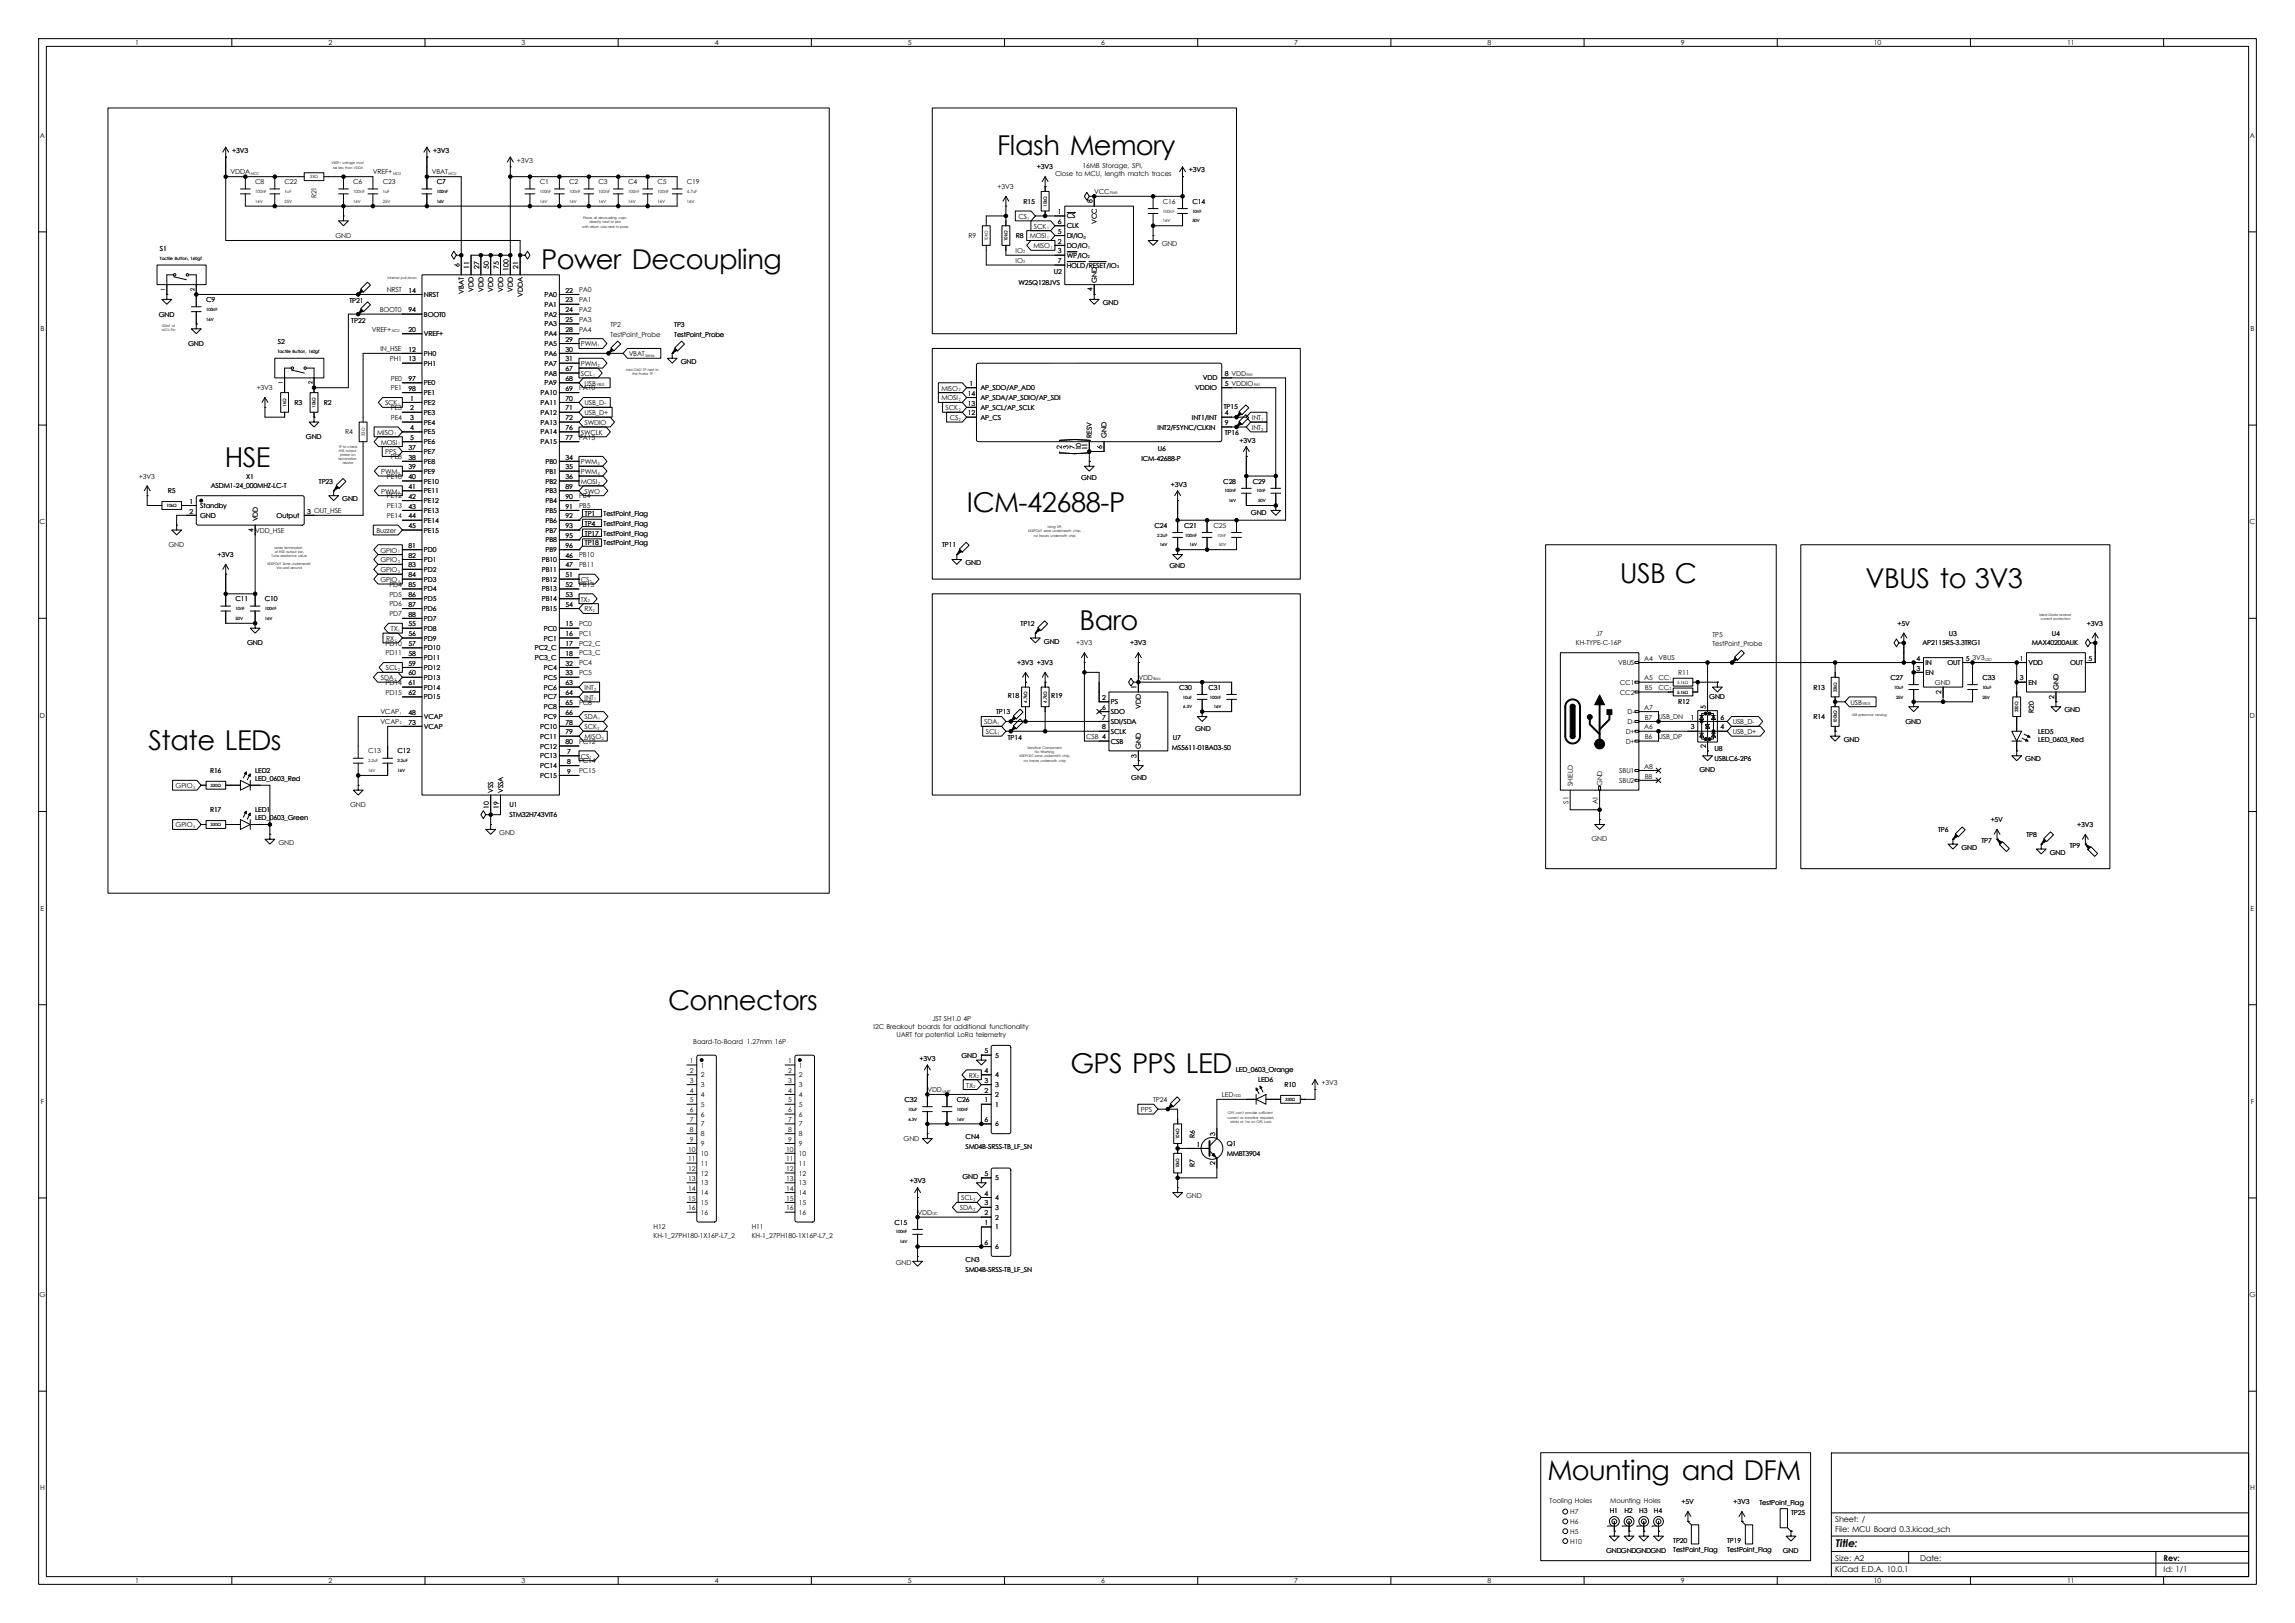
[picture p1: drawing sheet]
<svg xmlns="http://www.w3.org/2000/svg" width="594mm" height="420mm" viewBox="0 0 594 420" stroke-linecap="round" stroke-linejoin="round" font-family="sans-serif">
<defs><g id="words">
<g font-size="7.1">
<text x="258.1" y="40">Flash Memory</text>
<text x="140.1" y="69.5">Power Decoupling</text>
<text x="58.2" y="120.8">HSE</text>
<text x="250.3" y="132.5">ICM-42688-P</text>
<text x="419.2" y="150.8">USB C</text>
<text x="482.9" y="152.1">VBUS to 3V3</text>
<text x="279.4" y="163">Baro</text>
<text x="38.4" y="194">State LEDs</text>
<text x="172.9" y="261.3">Connectors</text>
<text x="277.1" y="277.8">GPS PPS LED</text>
<text x="400.6" y="382.9">Mounting and DFM</text>
</g>
<text font-size="2.8" x="475" y="400.3">Title:</text>
<g font-size="2.1">
<text x="475" y="393.8">Sheet: /</text>
<text x="475" y="396.5">File: MCU Board 0.3.kicad_sch</text>
<text x="475" y="406.7">KiCad E.D.A. 10.0.1</text>
<text x="475" y="403.9">Size: A2</text>
<text x="497" y="403.9">Date:</text>
<text x="560" y="403.9">Rev:</text>
<text x="560" y="406.7">Id: 1/1</text>
</g>
<g font-size="1.8">
<text x="35" y="11.7">1</text>
<text x="85" y="11.7">2</text>
<text x="135" y="11.7">3</text>
<text x="185" y="11.7">4</text>
<text x="235" y="11.7">5</text>
<text x="285" y="11.7">6</text>
<text x="335" y="11.7">7</text>
<text x="385" y="11.7">8</text>
<text x="435" y="11.7">9</text>
<text x="485" y="11.7">10</text>
<text x="535" y="11.7">11</text>
<text x="10.3" y="35.7">A</text>
<text x="582.3" y="35.7">A</text>
<text x="60.1" y="39.5">+3V3</text>
<text x="112.2" y="39.5">+3V3</text>
<text x="59.7" y="45.2">VDDA</text>
<text x="66" y="47.7">C8</text>
<text x="73.7" y="47.6">C22</text>
<text x="91.4" y="47.7">C6</text>
<text x="96.5" y="45.2">VREF+</text>
<text x="99.1" y="47.6">C23</text>
<text x="111.8" y="45.2">VBAT</text>
<text x="113" y="47.7">C7</text>
<text x="133.7" y="42.1">+3V3</text>
<text x="139.7" y="47.7">C1</text>
<text x="147.3" y="47.7">C2</text>
<text x="154.9" y="47.7">C3</text>
<text x="162.6" y="47.7">C4</text>
<text x="170.2" y="47.7">C5</text>
<text x="177.8" y="47.6">C19</text>
<text x="268.4" y="43.8">+3V3</text>
<text x="273.1" y="45.6">Close to MCU, length match traces</text>
<text x="280.2" y="43.4">16MB Storage, SPI,</text>
<text x="307.7" y="44.6">+3V3</text>
<text x="81.9" y="51.3" transform="rotate(-90 81.9 51.3)">R21</text>
<text x="258.2" y="48.9">+3V3</text>
<text x="264.9" y="52.7">R15</text>
<text x="282.7" y="52.6" transform="rotate(-90 282.7 52.6)">8</text>
<text x="283.2" y="50.2">VCC</text>
<text x="301" y="52.7">C16</text>
<text x="308.6" y="52.7">C14</text>
<text x="263.6" y="56.6">CS</text>
<text x="267.6" y="59.2">SCK</text>
<text x="273.8" y="55.4">1</text>
<text x="273.8" y="58">6</text>
<text x="276.1" y="56.5">CS</text>
<text x="276.1" y="59.1">CLK</text>
<text x="283.9" y="58" transform="rotate(-90 283.9 58)">VCC</text>
<text x="41.4" y="64.9">S1</text>
<text x="86.8" y="61.6">GND</text>
<text x="250.7" y="61.6">R9</text>
<text x="262.9" y="65.5">IO</text>
<text x="262.9" y="61.6">R8</text>
<text x="266.5" y="61.7">MOSI</text>
<text x="267.5" y="64.3">MISO</text>
<text x="273.8" y="63">2</text>
<text x="273.8" y="65.6">3</text>
<text x="273.8" y="60.5">5</text>
<text x="276.1" y="64.2">DO/IO</text>
<text x="276.1" y="61.6">DI/IO</text>
<text x="300.7" y="63.7">GND</text>
<text x="118.9" y="69.1" transform="rotate(-90 118.9 69.1)">6</text>
<text x="121.5" y="69.6" transform="rotate(-90 121.5 69.6)">11</text>
<text x="124" y="69.6" transform="rotate(-90 124 69.6)">27</text>
<text x="126.5" y="69.6" transform="rotate(-90 126.5 69.6)">50</text>
<text x="129.1" y="69.6" transform="rotate(-90 129.1 69.6)">75</text>
<text x="131.6" y="70.1" transform="rotate(-90 131.6 70.1)">100</text>
<text x="134.2" y="69.6" transform="rotate(-90 134.2 69.6)">21</text>
<text x="262.9" y="68">IO</text>
<text x="272.8" y="71">U2</text>
<text x="273.8" y="68.1">7</text>
<text x="276.1" y="66.7">WP/IO</text>
<text x="276.1" y="69.2">HOLD/RESET/IO</text>
<text x="100.1" y="75.6">NRST</text>
<text x="105.7" y="75.7">14</text>
<text x="109.7" y="76.9">NRST</text>
<text x="120" y="76" transform="rotate(-90 120 76)">VBAT</text>
<text x="122.6" y="75.5" transform="rotate(-90 122.6 75.5)">VDD</text>
<text x="125.1" y="75.5" transform="rotate(-90 125.1 75.5)">VDD</text>
<text x="127.7" y="75.5" transform="rotate(-90 127.7 75.5)">VDD</text>
<text x="130.2" y="75.5" transform="rotate(-90 130.2 75.5)">VDD</text>
<text x="132.7" y="75.5" transform="rotate(-90 132.7 75.5)">VDD</text>
<text x="135.3" y="76.8" transform="rotate(-90 135.3 76.8)">VDDA</text>
<text x="140.9" y="76.9">PA0</text>
<text x="146.3" y="75.7">22</text>
<text x="149.9" y="75.6">PA0</text>
<text x="263.7" y="73.8">W25Q128JVS</text>
<text x="282.7" y="75.4" transform="rotate(-90 282.7 75.4)">4</text>
<text x="283.9" y="73.2" transform="rotate(-90 283.9 73.2)">GND</text>
<text x="41.1" y="81.9">GND</text>
<text x="53.3" y="78.1">C9</text>
<text x="90.4" y="78.4">TP21</text>
<text x="90.9" y="83.5">TP22</text>
<text x="98.3" y="80.7">BOOT0</text>
<text x="105.7" y="80.8">94</text>
<text x="109.7" y="81.9">BOOT0</text>
<text x="140.9" y="79.4">PA1</text>
<text x="140.9" y="81.9">PA2</text>
<text x="146.3" y="78.3">23</text>
<text x="146.3" y="80.8">24</text>
<text x="146.3" y="83.4">25</text>
<text x="149.9" y="80.7">PA2</text>
<text x="149.9" y="83.3">PA3</text>
<text x="149.9" y="78.2">PA1</text>
<text x="285.4" y="78.9">GND</text>
<text x="10.5" y="85.7">B</text>
<text x="48.7" y="89.6">GND</text>
<text x="71.9" y="89.1">S2</text>
<text x="96.2" y="85.8">VREF+</text>
<text x="105.7" y="85.9">20</text>
<text x="109.7" y="87">VREF+</text>
<text x="140.9" y="84.5">PA3</text>
<text x="140.9" y="87">PA4</text>
<text x="140.9" y="89.6">PA5</text>
<text x="146.3" y="85.9">28</text>
<text x="146.3" y="88.4">29</text>
<text x="149.9" y="85.8">PA4</text>
<text x="150.3" y="89.7">PWM</text>
<text x="158" y="84.7">TP2</text>
<text x="158" y="87.3">TestPoint_Probe</text>
<text x="174.5" y="84.7">TP3</text>
<text x="174.5" y="87.3">TestPoint_Probe</text>
<text x="582.5" y="85.7">B</text>
<text x="98.5" y="90.9">IN_HSE</text>
<text x="100.9" y="93.4">PH1</text>
<text x="105.7" y="91">12</text>
<text x="105.7" y="93.5">13</text>
<text x="109.7" y="92.1">PH0</text>
<text x="109.7" y="94.6">PH1</text>
<text x="140.9" y="92.1">PA6</text>
<text x="140.9" y="94.6">PA7</text>
<text x="146.3" y="91">30</text>
<text x="146.3" y="93.5">31</text>
<text x="150.3" y="94.7">PWM</text>
<text x="162.7" y="92.2">VBAT</text>
<text x="176.2" y="94.1">GND</text>
<text x="66.4" y="101">+3V3</text>
<text x="101.1" y="101">PE1</text>
<text x="101.1" y="98.5">PE0</text>
<text x="105.7" y="98.6">97</text>
<text x="105.7" y="101.1">98</text>
<text x="109.7" y="99.7">PE0</text>
<text x="140.9" y="97.2">PA8</text>
<text x="140.9" y="99.7">PA9</text>
<text x="146.3" y="96.1">67</text>
<text x="146.3" y="98.6">68</text>
<text x="146.3" y="101.1">69</text>
<text x="149.9" y="101">PA10</text>
<text x="150.3" y="97.3">SCL</text>
<text x="151.3" y="99.8">USB</text>
<text x="243.7" y="101.1">MISO</text>
<text x="251" y="99.9">1</text>
<text x="253.7" y="101">AP_SDO/AP_AD0</text>
<text x="309.4" y="101">VDDIO</text>
<text x="311.3" y="98.5">VDD</text>
<text x="317" y="99.9">5 VDDIO</text>
<text x="317" y="97.3">8 VDD</text>
<text x="317" y="99.9">5</text>
<text x="317" y="97.3">8</text>
<text x="76.2" y="104.8">R3</text>
<text x="83.8" y="104.8">R2</text>
<text x="99.7" y="104.9">SCK</text>
<text x="101.1" y="106.1">PE3</text>
<text x="106.2" y="103.7">1</text>
<text x="106.2" y="106.2">2</text>
<text x="109.7" y="104.8">PE2</text>
<text x="109.7" y="107.3">PE3</text>
<text x="109.7" y="102.3">PE1</text>
<text x="139.9" y="102.3">PA10</text>
<text x="139.9" y="104.8">PA11</text>
<text x="139.9" y="107.3">PA12</text>
<text x="146.3" y="103.7">70</text>
<text x="146.3" y="106.2">71</text>
<text x="151.3" y="104.9">USB_D-</text>
<text x="151.3" y="107.4">USB_D+</text>
<text x="243.7" y="103.6">MOSI</text>
<text x="244.8" y="106.2">SCK</text>
<text x="250.5" y="107.5">12</text>
<text x="250.5" y="104.9">13</text>
<text x="250.5" y="102.4">14</text>
<text x="253.7" y="106.1">AP_SCL/AP_SCLK</text>
<text x="253.7" y="103.5">AP_SDA/AP_SDIO/AP_SDI</text>
<text x="316.7" y="105.8">TP15</text>
<text x="317" y="107.5">4</text>
<text x="79.2" y="113.7">GND</text>
<text x="89.4" y="112.4">R4</text>
<text x="97.6" y="112.5">MISO</text>
<text x="101.1" y="108.7">PE4</text>
<text x="106.2" y="108.8">3</text>
<text x="106.2" y="111.3">4</text>
<text x="106.2" y="113.8">5</text>
<text x="109.7" y="109.9">PE4</text>
<text x="109.7" y="112.4">PE5</text>
<text x="139.9" y="109.9">PA13</text>
<text x="139.9" y="112.4">PA14</text>
<text x="146.3" y="108.8">72</text>
<text x="146.3" y="111.3">76</text>
<text x="146.3" y="113.8">77</text>
<text x="149.9" y="113.7">PA15</text>
<text x="150.3" y="112.5">SWCLK</text>
<text x="151.3" y="110">SWDIO</text>
<text x="245.8" y="108.7">CS</text>
<text x="253.7" y="108.6">AP_CS</text>
<text x="282.6" y="113.3" transform="rotate(-90 282.6 113.3)">RESV</text>
<text x="286.4" y="113.3" transform="rotate(-90 286.4 113.3)">GND</text>
<text x="299.6" y="111.2">INT2/FSYNC/CLKIN</text>
<text x="308.5" y="108.6">INT1/INT</text>
<text x="317" y="112.7">TP16</text>
<text x="317" y="110">9</text>
<text x="324" y="111.2">INT</text>
<text x="324" y="108.7">INT</text>
<text x="98.6" y="115.1">MOSI</text>
<text x="99.7" y="117.6">PPS</text>
<text x="101.1" y="118.8">PE8</text>
<text x="105.7" y="116.4">37</text>
<text x="105.7" y="118.9">38</text>
<text x="109.7" y="115">PE6</text>
<text x="109.7" y="117.5">PE7</text>
<text x="139.9" y="115">PA15</text>
<text x="146.3" y="118.9">34</text>
<text x="274.9" y="116.1" transform="rotate(-90 274.9 116.1)">2</text>
<text x="276.5" y="116.1" transform="rotate(-90 276.5 116.1)">3</text>
<text x="278.2" y="116.1" transform="rotate(-90 278.2 116.1)">7</text>
<text x="279.8" y="116.6" transform="rotate(-90 279.8 116.6)">10</text>
<text x="281.5" y="116.6" transform="rotate(-90 281.5 116.6)">11</text>
<text x="285.3" y="116.1" transform="rotate(-90 285.3 116.1)">6</text>
<text x="295.4" y="119.3">ICM-42688-P</text>
<text x="299.7" y="116.7">U6</text>
<text x="320.8" y="114.7">+3V3</text>
<text x="36" y="123.9">+3V3</text>
<text x="63.7" y="123.9">X1</text>
<text x="82.5" y="125.1">TP23</text>
<text x="98.6" y="122.7">PWM</text>
<text x="100.2" y="123.9">PE10</text>
<text x="105.7" y="121.5">39</text>
<text x="105.7" y="124">40</text>
<text x="109.7" y="120">PE8</text>
<text x="109.7" y="122.6">PE9</text>
<text x="109.7" y="125.1">PE10</text>
<text x="141.2" y="120">PB0</text>
<text x="141.2" y="122.6">PB1</text>
<text x="141.2" y="125.1">PB2</text>
<text x="146.3" y="121.5">35</text>
<text x="146.3" y="124">36</text>
<text x="150.3" y="120.1">PWM</text>
<text x="150.3" y="125.2">MOSI</text>
<text x="150.3" y="122.7">PWM</text>
<text x="279.8" y="124.1">GND</text>
<text x="316.6" y="125.1">C28</text>
<text x="324.2" y="125.1">C29</text>
<text x="43.4" y="127.7">R5</text>
<text x="49" y="130.3">1</text>
<text x="51.8" y="131.5">Standby</text>
<text x="54.5" y="126.4">ASDM1-24_000MHZ-LC-T</text>
<text x="88.6" y="129.7">GND</text>
<text x="98.6" y="127.8">PWM</text>
<text x="100.2" y="129">PE12</text>
<text x="100.2" y="131.5">PE13</text>
<text x="105.7" y="126.5">41</text>
<text x="105.7" y="129.1">42</text>
<text x="105.7" y="131.6">43</text>
<text x="109.7" y="127.7">PE11</text>
<text x="109.7" y="130.2">PE12</text>
<text x="141.2" y="127.7">PB3</text>
<text x="141.2" y="130.2">PB4</text>
<text x="146.3" y="126.5">89</text>
<text x="146.3" y="129.1">90</text>
<text x="146.3" y="131.6">91</text>
<text x="149.9" y="131.5">PB5</text>
<text x="149.9" y="129">PB4</text>
<text x="151.3" y="127.8">SWO</text>
<text x="303" y="126.1">+3V3</text>
<text x="10.3" y="135.7">C</text>
<text x="49" y="132.9">2</text>
<text x="51.8" y="134">GND</text>
<text x="65.6" y="137.7" transform="rotate(-90 65.6 137.7)">4</text>
<text x="66" y="137.9">VDD_HSE</text>
<text x="66.7" y="134.9" transform="rotate(-90 66.7 134.9)">VDD</text>
<text x="71.6" y="134">Output</text>
<text x="79.5" y="132.9">3 OUT_HSE</text>
<text x="79.5" y="132.9">3</text>
<text x="97.4" y="137.9">Buzzer</text>
<text x="100.2" y="134.1">PE14</text>
<text x="105.7" y="134.2">44</text>
<text x="105.7" y="136.7">45</text>
<text x="109.7" y="132.7">PE13</text>
<text x="109.7" y="135.3">PE14</text>
<text x="109.7" y="137.8">PE15</text>
<text x="141.2" y="132.7">PB5</text>
<text x="141.2" y="135.3">PB6</text>
<text x="141.2" y="137.8">PB7</text>
<text x="146.3" y="134.2">92</text>
<text x="146.3" y="136.7">93</text>
<text x="151.4" y="133.5">TP1</text>
<text x="151.4" y="136">TP4</text>
<text x="156.2" y="133.5">TestPoint_Flag</text>
<text x="156.2" y="136">TestPoint_Flag</text>
<text x="298.8" y="136.6">C24</text>
<text x="306.5" y="136.6">C21</text>
<text x="314.1" y="136.6">C25</text>
<text x="323.8" y="133.2">GND</text>
<text x="582.3" y="135.7">C</text>
<text x="43.6" y="141.6">GND</text>
<text x="98.5" y="143">GPIO</text>
<text x="105.7" y="141.8">81</text>
<text x="109.7" y="142.9">PD0</text>
<text x="141.2" y="140.4">PB8</text>
<text x="141.2" y="142.9">PB9</text>
<text x="146.3" y="139.2">95</text>
<text x="146.3" y="141.8">96</text>
<text x="151.4" y="141.1">TP18 TestPoint_Flag</text>
<text x="151.4" y="138.6">TP17 TestPoint_Flag</text>
<text x="243.8" y="141.6">TP11</text>
<text x="56.3" y="144.2">+3V3</text>
<text x="98.5" y="145.5">GPIO</text>
<text x="98.5" y="148.1">GPIO</text>
<text x="105.7" y="144.3">82</text>
<text x="105.7" y="146.9">83</text>
<text x="105.7" y="149.4">84</text>
<text x="109.7" y="145.4">PD1</text>
<text x="109.7" y="148">PD2</text>
<text x="140.2" y="145.4">PB10</text>
<text x="140.2" y="148">PB11</text>
<text x="146.3" y="144.3">46</text>
<text x="146.3" y="146.9">47</text>
<text x="146.3" y="149.4">51</text>
<text x="149.9" y="144.2">PB10</text>
<text x="149.9" y="146.8">PB11</text>
<text x="249.9" y="146.2">GND</text>
<text x="302.7" y="147">GND</text>
<text x="61" y="155.6">C11</text>
<text x="68.6" y="155.6">C10</text>
<text x="98.5" y="150.6">GPIO</text>
<text x="100.8" y="154.4">PD5</text>
<text x="100.8" y="151.8">PD4</text>
<text x="105.7" y="151.9">85</text>
<text x="105.7" y="154.5">86</text>
<text x="109.7" y="150.5">PD3</text>
<text x="109.7" y="153.1">PD4</text>
<text x="109.7" y="155.6">PD5</text>
<text x="140.2" y="150.5">PB12</text>
<text x="140.2" y="153.1">PB13</text>
<text x="140.2" y="155.6">PB14</text>
<text x="146.3" y="151.9">52</text>
<text x="146.3" y="154.5">53</text>
<text x="149.9" y="151.8">PB13</text>
<text x="150.3" y="155.7">TX</text>
<text x="150.3" y="150.6">CS</text>
<text x="100.8" y="159.5">PD7</text>
<text x="100.8" y="156.9">PD6</text>
<text x="105.7" y="157">87</text>
<text x="105.7" y="159.6">88</text>
<text x="109.7" y="158.1">PD6</text>
<text x="109.7" y="160.7">PD7</text>
<text x="140.2" y="158.1">PB15</text>
<text x="146.3" y="157">54</text>
<text x="149.9" y="162">PC0</text>
<text x="151.3" y="158.2">RX</text>
<text x="264.2" y="162">TP12</text>
<text x="491.1" y="162">+5V</text>
<text x="540.1" y="162">+3V3</text>
<text x="63.9" y="167">GND</text>
<text x="99.8" y="167.1">PD10</text>
<text x="99.9" y="165.9">RX</text>
<text x="101.2" y="163.3">TX</text>
<text x="105.7" y="162.1">55</text>
<text x="105.7" y="164.6">56</text>
<text x="105.7" y="167.2">57</text>
<text x="109.7" y="163.2">PD8</text>
<text x="109.7" y="165.8">PD9</text>
<text x="140.8" y="163.2">PC0</text>
<text x="140.8" y="165.8">PC1</text>
<text x="146.3" y="162.1">15</text>
<text x="146.3" y="164.6">16</text>
<text x="146.3" y="167.2">17</text>
<text x="149.9" y="164.5">PC1</text>
<text x="149.9" y="167.1">PC2_C</text>
<text x="270.2" y="166.5">GND</text>
<text x="278.5" y="167">+3V3</text>
<text x="292.5" y="167">+3V3</text>
<text x="407.9" y="167">KH-TYPE-C-16P</text>
<text x="413.1" y="164.5">J7</text>
<text x="443.2" y="164.7">TP5</text>
<text x="443.2" y="167.3">TestPoint_Probe</text>
<text x="497.6" y="167">AP2115R5-3.3TRG1</text>
<text x="504.4" y="164.5">U3</text>
<text x="525.9" y="167">MAX40200AUK</text>
<text x="531.1" y="164.5">U4</text>
<text x="99.8" y="169.6">PD11</text>
<text x="99.9" y="173.5">SCL</text>
<text x="105.7" y="169.7">58</text>
<text x="105.7" y="172.3">59</text>
<text x="109.7" y="168.3">PD10</text>
<text x="109.7" y="170.8">PD11</text>
<text x="109.7" y="173.4">PD12</text>
<text x="138.5" y="168.3">PC2_C</text>
<text x="138.5" y="170.8">PC3_C</text>
<text x="140.8" y="173.4">PC4</text>
<text x="146.3" y="169.7">18</text>
<text x="146.3" y="172.3">32</text>
<text x="149.9" y="169.6">PC3_C</text>
<text x="149.9" y="172.2">PC4</text>
<text x="263.3" y="172.1">+3V3 +3V3</text>
<text x="418.8" y="172.1">VBUS</text>
<text x="425.6" y="171">A4</text>
<text x="429.3" y="170.9">VBUS</text>
<text x="496.1" y="173.5">3</text>
<text x="496.1" y="171">4</text>
<text x="498.3" y="172.1">IN</text>
<text x="504" y="172.1">OUT</text>
<text x="508.8" y="171">5</text>
<text x="510.5" y="170.9">3V3</text>
<text x="522.7" y="171">1</text>
<text x="525" y="172.1">VDD</text>
<text x="535.8" y="172.1">OUT</text>
<text x="540.5" y="171">5</text>
<text x="98.6" y="176">SDA</text>
<text x="99.8" y="177.2">PD14</text>
<text x="99.8" y="179.8">PD15</text>
<text x="105.7" y="174.8">60</text>
<text x="105.7" y="177.3">61</text>
<text x="105.7" y="179.9">62</text>
<text x="109.7" y="175.9">PD13</text>
<text x="109.7" y="178.5">PD14</text>
<text x="140.8" y="175.9">PC5</text>
<text x="140.8" y="178.5">PC6</text>
<text x="146.3" y="174.8">33</text>
<text x="146.3" y="177.3">63</text>
<text x="146.3" y="179.9">64</text>
<text x="149.9" y="174.7">PC5</text>
<text x="151.3" y="178.6">INT</text>
<text x="294.2" y="178.3" transform="rotate(-90 294.2 178.3)">1</text>
<text x="294.6" y="176">VDD</text>
<text x="305.2" y="178.5">C30</text>
<text x="312.8" y="178.5">C31</text>
<text x="419.3" y="177.2">CC1</text>
<text x="419.3" y="179.7">CC2</text>
<text x="425.6" y="176.1">A5</text>
<text x="425.7" y="178.6">B5</text>
<text x="429.3" y="178.5">CC</text>
<text x="429.3" y="176">CC</text>
<text x="434.3" y="174.7">R11</text>
<text x="469.4" y="178.5">R13</text>
<text x="489.3" y="175.9">C27</text>
<text x="498.3" y="174.7">EN</text>
<text x="500.8" y="177.2">GND</text>
<text x="502.5" y="179.6" transform="rotate(-90 502.5 179.6)">2</text>
<text x="513.1" y="175.9">C33</text>
<text x="522.7" y="176.1">3</text>
<text x="525" y="177.2">EN</text>
<text x="532.8" y="178.6" transform="rotate(-90 532.8 178.6)">GND</text>
<text x="10.3" y="185.7">D</text>
<text x="98.4" y="184.9">VCAP</text>
<text x="105.7" y="185">48</text>
<text x="109.7" y="181">PD15</text>
<text x="140.8" y="181">PC7</text>
<text x="140.8" y="183.5">PC8</text>
<text x="146.3" y="182.4">65</text>
<text x="146.3" y="185">66</text>
<text x="149.9" y="182.3">PC8</text>
<text x="151.3" y="181.1">INT</text>
<text x="257.8" y="184.8">TP13</text>
<text x="260.9" y="180.7">R18</text>
<text x="272" y="180.7">R19</text>
<text x="285.3" y="181.1">2</text>
<text x="285.3" y="183.7">6</text>
<text x="287.5" y="182.3">PS</text>
<text x="287.5" y="184.8">SDO</text>
<text x="295.3" y="183.5" transform="rotate(-90 295.3 183.5)">VDD</text>
<text x="421.3" y="184.8">D-</text>
<text x="425.6" y="183.7">A7</text>
<text x="434.3" y="182.3">R12</text>
<text x="441.5" y="183.4" transform="rotate(-90 441.5 183.4)">5</text>
<text x="442.4" y="181">GND</text>
<text x="478.9" y="182.4">USB</text>
<text x="526.4" y="184.4" transform="rotate(-90 526.4 184.4)">R20</text>
<text x="531.7" y="180.8" transform="rotate(-90 531.7 180.8)">2</text>
<text x="534.4" y="184.3">GND</text>
<text x="582.3" y="185.7">D</text>
<text x="98.4" y="187.4">VCAP</text>
<text x="105.7" y="187.5">73</text>
<text x="109.7" y="186.1">VCAP</text>
<text x="109.7" y="188.6">VCAP</text>
<text x="139.8" y="188.6">PC10</text>
<text x="139.8" y="191.2">PC11</text>
<text x="140.8" y="186.1">PC9</text>
<text x="146.3" y="187.5">78</text>
<text x="146.3" y="190">79</text>
<text x="151.3" y="186.2">SDA</text>
<text x="151.3" y="191.3">MISO</text>
<text x="151.3" y="188.7">SCK</text>
<text x="254.8" y="187.4">SDA</text>
<text x="255.1" y="190">SCL</text>
<text x="260.9" y="191.4">TP14</text>
<text x="281.1" y="191.2">CSB 4</text>
<text x="285.3" y="186.2">7</text>
<text x="285.3" y="188.8">8</text>
<text x="285.3" y="191.3">4</text>
<text x="287.5" y="187.4">SDI/SDA</text>
<text x="287.5" y="189.9">SCLK</text>
<text x="303.5" y="191.4">U7</text>
<text x="309.3" y="189.1">GND</text>
<text x="420.8" y="189.9">D+</text>
<text x="421.3" y="187.4">D-</text>
<text x="425.6" y="188.8">A6</text>
<text x="425.7" y="191.3">B6</text>
<text x="425.7" y="186.2">B7</text>
<text x="429.3" y="186.1">USB_DN</text>
<text x="429.3" y="191.2">USB_DP</text>
<text x="437.7" y="186.2">1</text>
<text x="437.7" y="188.8">3</text>
<text x="445.3" y="188.8">4</text>
<text x="445.3" y="186.2">6</text>
<text x="448.5" y="190">USB_D+</text>
<text x="448.5" y="187.4">USB_D-</text>
<text x="469.4" y="186.1">R14</text>
<text x="477.2" y="191.9">GND</text>
<text x="493.2" y="187.4">GND</text>
<text x="527.5" y="191.9">LED_0603_Red</text>
<text x="527.5" y="189.9">LED5</text>
<text x="95.2" y="195">C13</text>
<text x="102.9" y="195">C12</text>
<text x="139.8" y="196.2">PC13</text>
<text x="139.8" y="193.7">PC12</text>
<text x="146.3" y="192.6">80</text>
<text x="146.8" y="195.1">7</text>
<text x="146.8" y="197.7">8</text>
<text x="149.9" y="197.6">PC14</text>
<text x="149.9" y="192.5">PC12</text>
<text x="150.3" y="196.3">CS</text>
<text x="287.5" y="192.4">CSB</text>
<text x="294.2" y="196.1" transform="rotate(-90 294.2 196.1)">3</text>
<text x="295.3" y="193.8" transform="rotate(-90 295.3 193.8)">GND</text>
<text x="303.3" y="194">MS5611-01BA03-50</text>
<text x="420.8" y="192.4">D+</text>
<text x="441.5" y="193.5" transform="rotate(-90 441.5 193.5)">2</text>
<text x="443.7" y="194.5">U8</text>
<text x="443.7" y="197">USBLC6-2P6</text>
<text x="524.2" y="197">GND</text>
<text x="45.5" y="204">GPIO</text>
<text x="54.4" y="200.1">R16</text>
<text x="66" y="202.1">LED_0603_Red</text>
<text x="66" y="200.1">LED2</text>
<text x="139.8" y="198.8">PC14</text>
<text x="139.8" y="201.3">PC15</text>
<text x="146.8" y="200.2">9</text>
<text x="149.9" y="200.1">PC15</text>
<text x="292.8" y="201.8">GND</text>
<text x="407.1" y="203.5" transform="rotate(-90 407.1 203.5)">SHIELD</text>
<text x="414.7" y="203.5" transform="rotate(-90 414.7 203.5)">GND</text>
<text x="419.1" y="200.1">SBU1</text>
<text x="419.1" y="202.6">SBU2</text>
<text x="425.6" y="198.9">A8</text>
<text x="425.7" y="201.5">B8</text>
<text x="439.9" y="199.8">GND</text>
<text x="90.6" y="208.9">GND</text>
<text x="126.5" y="209.3" transform="rotate(-90 126.5 209.3)">10</text>
<text x="127.7" y="205.2" transform="rotate(-90 127.7 205.2)">VSS</text>
<text x="129.1" y="209.3" transform="rotate(-90 129.1 209.3)">19</text>
<text x="130.2" y="205.2" transform="rotate(-90 130.2 205.2)">VSSA</text>
<text x="131.9" y="208.9">U1</text>
<text x="405.9" y="207.9" transform="rotate(-90 405.9 207.9)">S1</text>
<text x="413.6" y="208.2" transform="rotate(-90 413.6 208.2)">A1</text>
<text x="45.5" y="214.1">GPIO</text>
<text x="54.4" y="210.2">R17</text>
<text x="66" y="212.2">LED_0603_Green</text>
<text x="66" y="210.2">LED1</text>
<text x="131.9" y="211.5">STM32H743VIT6</text>
<text x="501.6" y="215.3">TP6</text>
<text x="515.2" y="212.8">+5V</text>
<text x="537.6" y="214">+3V3</text>
<text x="72.1" y="218.6">GND</text>
<text x="129.2" y="216.1">GND</text>
<text x="411.9" y="217.6">GND</text>
<text x="507.7" y="219.9">GND</text>
<text x="512.8" y="218.1">TP7</text>
<text x="524.5" y="216.6">TP8</text>
<text x="530.5" y="221.1">GND</text>
<text x="535.7" y="219.4">TP9</text>
<text x="10.5" y="235.7">E</text>
<text x="582.5" y="235.7">E</text>
<text x="226.1" y="266.2">I2C Breakout boards for additional functionality</text>
<text x="232" y="268.4">UART for potential LoRa telemetry</text>
<text x="241.3" y="264.1">JST SH1.0 4P</text>
<text x="178.6" y="275.1">1</text>
<text x="179.4" y="270">Board-To-Board 1.27mm 16P</text>
<text x="204" y="275.1">1</text>
<text x="238" y="274.5">+3V3</text>
<text x="248.9" y="273.7">GND</text>
<text x="254.8" y="272.6">5</text>
<text x="257.6" y="273.7">5</text>
<text x="178.6" y="277.7">2</text>
<text x="178.6" y="280.2">3</text>
<text x="181.4" y="276.3">1</text>
<text x="181.4" y="278.8">2</text>
<text x="181.4" y="281.3">3</text>
<text x="204" y="277.7">2</text>
<text x="204" y="280.2">3</text>
<text x="206.8" y="276.3">1</text>
<text x="206.8" y="278.8">2</text>
<text x="206.8" y="281.3">3</text>
<text x="250.1" y="281.4">TX</text>
<text x="250.7" y="278.9">RX</text>
<text x="254.8" y="280.2">3</text>
<text x="254.8" y="277.7">4</text>
<text x="257.6" y="281.3">3</text>
<text x="257.6" y="278.8">4</text>
<text x="319.9" y="277.5">LED_0603_Orange</text>
<text x="325.6" y="280.1">LED6</text>
<text x="332.5" y="281.3">R10</text>
<text x="342" y="280.8">+3V3</text>
<text x="10.6" y="285.7">F</text>
<text x="178.6" y="282.7">4</text>
<text x="178.6" y="285.3">5</text>
<text x="178.6" y="287.8">6</text>
<text x="181.4" y="283.9">4</text>
<text x="181.4" y="286.4">5</text>
<text x="204" y="282.7">4</text>
<text x="204" y="285.3">5</text>
<text x="204" y="287.8">6</text>
<text x="206.8" y="283.9">4</text>
<text x="206.8" y="286.4">5</text>
<text x="234.1" y="285.1">C32</text>
<text x="240" y="282.6">VDD</text>
<text x="247.6" y="285.1">C26</text>
<text x="254.8" y="285.3">1</text>
<text x="254.8" y="282.7">2</text>
<text x="257.6" y="286.4">1</text>
<text x="257.6" y="283.9">2</text>
<text x="295.3" y="287.8">PPS</text>
<text x="298.4" y="285.1">TP24</text>
<text x="316.2" y="283.9">LED</text>
<text x="582.6" y="285.7">F</text>
<text x="178.6" y="290.4">7</text>
<text x="178.6" y="292.9">8</text>
<text x="181.4" y="289">6</text>
<text x="181.4" y="291.5">7</text>
<text x="204" y="290.4">7</text>
<text x="204" y="292.9">8</text>
<text x="206.8" y="289">6</text>
<text x="206.8" y="291.5">7</text>
<text x="254.8" y="290.4">6</text>
<text x="257.6" y="291.5">6</text>
<text x="314.5" y="293.9" transform="rotate(-90 314.5 293.9)">3</text>
<text x="178.1" y="298">10</text>
<text x="178.6" y="295.4">9</text>
<text x="181.4" y="294">8</text>
<text x="181.4" y="296.6">9</text>
<text x="181.4" y="299.1">10</text>
<text x="203.5" y="298">10</text>
<text x="204" y="295.4">9</text>
<text x="206.8" y="294">8</text>
<text x="206.8" y="296.6">9</text>
<text x="206.8" y="299.1">10</text>
<text x="233.9" y="295.3">GND</text>
<text x="249.9" y="294.8">CN4</text>
<text x="249.9" y="297.3">SM04B-SRSS-TB_LF_SN</text>
<text x="309.3" y="294.4" transform="rotate(-90 309.3 294.4)">R6</text>
<text x="309.7" y="296.7">1</text>
<text x="317.5" y="296.6">Q1</text>
<text x="317.5" y="299.1">MMBT3904</text>
<text x="178.1" y="300.5">11</text>
<text x="178.1" y="303.1">12</text>
<text x="178.1" y="305.6">13</text>
<text x="181.4" y="301.7">11</text>
<text x="181.4" y="304.2">12</text>
<text x="203.5" y="300.5">11</text>
<text x="203.5" y="303.1">12</text>
<text x="203.5" y="305.6">13</text>
<text x="206.8" y="301.7">11</text>
<text x="206.8" y="304.2">12</text>
<text x="249.1" y="305.2">GND</text>
<text x="254.8" y="304.3">5</text>
<text x="257.6" y="305.5">5</text>
<text x="309.3" y="302" transform="rotate(-90 309.3 302)">R7</text>
<text x="314.5" y="301.5" transform="rotate(-90 314.5 301.5)">2</text>
<text x="178.1" y="308.1">14</text>
<text x="178.1" y="310.7">15</text>
<text x="181.4" y="306.7">13</text>
<text x="181.4" y="309.3">14</text>
<text x="181.4" y="311.8">15</text>
<text x="203.5" y="308.1">14</text>
<text x="203.5" y="310.7">15</text>
<text x="206.8" y="306.7">13</text>
<text x="206.8" y="309.3">14</text>
<text x="206.8" y="311.8">15</text>
<text x="235.5" y="306.2">+3V3</text>
<text x="248.8" y="310.6">SCL</text>
<text x="254.8" y="312">3</text>
<text x="254.8" y="309.4">4</text>
<text x="257.6" y="310.5">4</text>
<text x="307" y="310">GND</text>
<text x="169.2" y="317.9">H12</text>
<text x="178.1" y="313.2">16</text>
<text x="181.4" y="314.4">16</text>
<text x="194.6" y="317.9">H11</text>
<text x="203.5" y="313.2">16</text>
<text x="206.8" y="314.4">16</text>
<text x="231.5" y="316.9">C15</text>
<text x="237.5" y="314.4">VDD</text>
<text x="248.4" y="313.2">SDA</text>
<text x="254.8" y="317">1</text>
<text x="254.8" y="314.5">2</text>
<text x="257.6" y="315.6">2</text>
<text x="257.6" y="313.1">3</text>
<text x="169.2" y="320.4">KH-1_27PH180-1X16P-L7_2</text>
<text x="194.6" y="320.4">KH-1_27PH180-1X16P-L7_2</text>
<text x="254.8" y="322.1">6</text>
<text x="257.6" y="318.2">1</text>
<text x="257.6" y="323.2">6</text>
<text x="231.8" y="327.3">GND</text>
<text x="249.9" y="326.5">CN3</text>
<text x="249.9" y="329.1">SM04B-SRSS-TB_LF_SN</text>
<text x="10.2" y="335.7">G</text>
<text x="582.2" y="335.7">G</text>
<text x="10.4" y="385.7">H</text>
<text x="401.1" y="388.9">Tooling Holes</text>
<text x="416.8" y="388.9">Mounting Holes</text>
<text x="435.2" y="389.3">+5V</text>
<text x="448.7" y="389.3">+3V3</text>
<text x="455.4" y="389.5">TestPoint_Flag</text>
<text x="582.4" y="385.7">H</text>
<text x="406.4" y="391.8">H7</text>
<text x="406.4" y="394.4">H6</text>
<text x="416.6" y="391.6">H1</text>
<text x="417.4" y="395.5" transform="rotate(-90 417.4 395.5)">1</text>
<text x="420.5" y="391.6">H2</text>
<text x="421.2" y="395.5" transform="rotate(-90 421.2 395.5)">1</text>
<text x="424.3" y="391.6">H3</text>
<text x="425" y="395.5" transform="rotate(-90 425 395.5)">1</text>
<text x="428.1" y="391.6">H4</text>
<text x="428.8" y="395.5" transform="rotate(-90 428.8 395.5)">1</text>
<text x="463.6" y="392.1">TP25</text>
<text x="406.4" y="399.4">H10</text>
<text x="406.4" y="396.9">H5</text>
<text x="415.7" y="402">GNDGNDGNDGND</text>
<text x="433.1" y="399.2">TP20</text>
<text x="433.1" y="401.7">TestPoint_Flag</text>
<text x="447" y="399.2">TP19</text>
<text x="447" y="401.7">TestPoint_Flag</text>
<text x="461.5" y="402">GND</text>
<text x="35" y="409.7">1</text>
<text x="85" y="409.7">2</text>
<text x="135" y="409.7">3</text>
<text x="185" y="409.7">4</text>
<text x="235" y="409.7">5</text>
<text x="285" y="409.7">6</text>
<text x="335" y="409.7">7</text>
<text x="385" y="409.7">8</text>
<text x="435" y="409.7">9</text>
<text x="485" y="409.7">10</text>
<text x="535" y="409.7">11</text>
</g>
<g font-size="1.4">
<text x="42.8" y="75.3" transform="rotate(-90 42.8 75.3)">1</text>
<text x="50.4" y="75.3" transform="rotate(-90 50.4 75.3)">2</text>
<text x="73.2" y="99.4" transform="rotate(-90 73.2 99.4)">1</text>
<text x="80.9" y="99.4" transform="rotate(-90 80.9 99.4)">2</text>
</g>
<g font-size="1.1">
<text x="64.9" y="45.2">MCU</text>
<text x="80.2" y="46.1">33Ω</text>
<text x="101.7" y="45.2">MCU</text>
<text x="116.1" y="45.2">MCU</text>
<text x="66" y="49.9">100nF</text>
<text x="66" y="52.5">16V</text>
<text x="73.7" y="49.9">1uF</text>
<text x="73.7" y="52.5">25V</text>
<text x="91.4" y="49.9">100nF</text>
<text x="91.4" y="52.5">16V</text>
<text x="99.1" y="49.9">1uF</text>
<text x="99.1" y="52.5">25V</text>
<text x="113" y="49.9">100nF</text>
<text x="113" y="52.5">16V</text>
<text x="139.7" y="49.9">100nF</text>
<text x="139.7" y="52.5">16V</text>
<text x="147.3" y="49.9">100nF</text>
<text x="147.3" y="52.5">16V</text>
<text x="154.9" y="49.9">100nF</text>
<text x="154.9" y="52.5">16V</text>
<text x="162.6" y="49.9">100nF</text>
<text x="162.6" y="52.5">16V</text>
<text x="170.2" y="49.9">100nF</text>
<text x="170.2" y="52.5">16V</text>
<text x="177.8" y="49.9">4.7uF</text>
<text x="177.8" y="52.5">16V</text>
<text x="270.9" y="53.4" transform="rotate(-90 270.9 53.4)">10kΩ</text>
<text x="287.3" y="50.3">Flash</text>
<text x="265.9" y="56.8">1</text>
<text x="271" y="59.3">1</text>
<text x="301" y="55">100nF</text>
<text x="301" y="57.6">16V</text>
<text x="308.6" y="55">10nF</text>
<text x="308.6" y="57.6">50V</text>
<text x="255.7" y="62.3" transform="rotate(-90 255.7 62.3)">10kΩ</text>
<text x="260.8" y="62.3" transform="rotate(-90 260.8 62.3)">10kΩ</text>
<text x="264.8" y="65.6">2</text>
<text x="271" y="61.9">1</text>
<text x="271.9" y="64.4">1</text>
<text x="280.5" y="61.8">0</text>
<text x="281.7" y="64.3">1</text>
<text x="41.4" y="67.2">Tactile Button, 160gf</text>
<text x="264.8" y="68.1">3</text>
<text x="281.6" y="66.9">2</text>
<text x="289.1" y="69.4">3</text>
<text x="53.3" y="80.4">100nF</text>
<text x="53.3" y="83">16V</text>
<text x="101.4" y="85.9">MCU</text>
<text x="154.7" y="89.8">1</text>
<text x="71.9" y="91.3">Tactile Button, 160gf</text>
<text x="154.7" y="94.9">2</text>
<text x="167.1" y="92.4">Sense</text>
<text x="153.5" y="97.4">1</text>
<text x="154.4" y="100">VBUS</text>
<text x="248.1" y="101.3">2</text>
<text x="322.7" y="97.3">IMU</text>
<text x="324.6" y="99.9">IMU</text>
<text x="74.1" y="105.2" transform="rotate(-90 74.1 105.2)">1kΩ</text>
<text x="81.7" y="105.5" transform="rotate(-90 81.7 105.5)">10kΩ</text>
<text x="103" y="105.1">1</text>
<text x="248.1" y="103.8">2</text>
<text x="248.1" y="106.3">2</text>
<text x="94.4" y="112.8" transform="rotate(-90 94.4 112.8)">33Ω</text>
<text x="102.1" y="112.7">1</text>
<text x="248.1" y="108.9">2</text>
<text x="326.5" y="111.4">2</text>
<text x="326.5" y="108.9">1</text>
<text x="103" y="115.2">1</text>
<text x="103" y="122.8">5</text>
<text x="154.7" y="120.3">3</text>
<text x="154.7" y="122.8">4</text>
<text x="154.8" y="125.4">2</text>
<text x="43.1" y="131.2">10kΩ</text>
<text x="103" y="127.9">6</text>
<text x="317" y="127.4">100nF</text>
<text x="318" y="130">16V</text>
<text x="325.2" y="127.4">10nF</text>
<text x="325.6" y="130">50V</text>
<text x="103" y="143.2">1</text>
<text x="299.5" y="138.8">2.2uF</text>
<text x="300.2" y="141.4">16V</text>
<text x="306.8" y="138.8">100nF</text>
<text x="307.9" y="141.4">16V</text>
<text x="315" y="138.8">10nF</text>
<text x="315.5" y="141.4">50V</text>
<text x="103" y="145.7">2</text>
<text x="103" y="148.2">3</text>
<text x="103" y="150.8">4</text>
<text x="152.2" y="155.9">2</text>
<text x="152.7" y="150.8">2</text>
<text x="61" y="157.9">10nF</text>
<text x="61" y="160.4">50V</text>
<text x="68.6" y="157.9">100nF</text>
<text x="68.6" y="160.4">16V</text>
<text x="153.4" y="158.4">2</text>
<text x="102.1" y="166">1</text>
<text x="103" y="163.5">1</text>
<text x="103" y="173.6">2</text>
<text x="513.8" y="171">LDO</text>
<text x="102.1" y="176.2">2</text>
<text x="153.8" y="178.7">2</text>
<text x="298.5" y="176.1">Baro</text>
<text x="432.2" y="178.6">2</text>
<text x="432.2" y="176.1">1</text>
<text x="434.1" y="176.9">5.1kΩ</text>
<text x="434.1" y="179.5">5.1kΩ</text>
<text x="475.4" y="179.2" transform="rotate(-90 475.4 179.2)">33kΩ</text>
<text x="490.3" y="178.2">10uF</text>
<text x="513.1" y="178.2">10uF</text>
<text x="103.5" y="184.9">1</text>
<text x="153.8" y="181.3">1</text>
<text x="265.8" y="181.9" transform="rotate(-90 265.8 181.9)">4.7kΩ</text>
<text x="270.9" y="181.9" transform="rotate(-90 270.9 181.9)">4.7kΩ</text>
<text x="306.1" y="180.8">10uF</text>
<text x="306.3" y="183.3">6.3V</text>
<text x="313.1" y="180.8">100nF</text>
<text x="314.2" y="183.3">16V</text>
<text x="482" y="182.5">VBUS</text>
<text x="490.7" y="180.8">25V</text>
<text x="513.1" y="180.8">25V</text>
<text x="522.4" y="184.3" transform="rotate(-90 522.4 184.3)">330Ω</text>
<text x="103.5" y="187.5">2</text>
<text x="154.7" y="188.9">2</text>
<text x="154.8" y="186.3">1</text>
<text x="155.8" y="191.4">2</text>
<text x="258.3" y="190.2">1</text>
<text x="258.3" y="187.6">1</text>
<text x="475.4" y="187.1" transform="rotate(-90 475.4 187.1)">100kΩ</text>
<text x="95.2" y="197.3">2.2uF</text>
<text x="102.9" y="197.3">2.2uF</text>
<text x="152.7" y="196.5">1</text>
<text x="54.5" y="203.6">330Ω</text>
<text x="95.2" y="199.8">16V</text>
<text x="102.9" y="199.8">16V</text>
<text x="50" y="204.1">3</text>
<text x="50" y="214.3">4</text>
<text x="54.5" y="213.8">330Ω</text>
<text x="251.9" y="281.6">2</text>
<text x="252.9" y="279.1">2</text>
<text x="235" y="287.4">10uF</text>
<text x="243.9" y="282.7">UART</text>
<text x="247.6" y="287.4">100nF</text>
<text x="319.3" y="284">VDD</text>
<text x="332.6" y="284.9">330Ω</text>
<text x="235.2" y="290">6.3V</text>
<text x="247.6" y="290">16V</text>
<text x="305.2" y="294.7" transform="rotate(-90 305.2 294.7)">10kΩ</text>
<text x="305.2" y="302.4" transform="rotate(-90 305.2 302.4)">10kΩ</text>
<text x="251.9" y="310.8">2</text>
<text x="241.4" y="314.5">I2C</text>
<text x="251.9" y="313.3">2</text>
<text x="231.9" y="319.2">100nF</text>
<text x="232.9" y="321.7">16V</text>
</g>
<g font-size=".9">
<text x="85.8" y="42.5">VREF+ voltage must</text>
<text x="86.2" y="43.6">be less than VDDA</text>
<text x="150.7" y="58.9">with return vias next to pads</text>
<text x="151" y="56.7">Place all decoupling caps</text>
<text x="152.6" y="57.8">directly next to pins</text>
<text x="100.3" y="72.3">Internal pull down</text>
<text x="41.8" y="84.7">100nF at</text>
<text x="41.9" y="85.8">MCU Pin</text>
<text x="162" y="95.9">Add GND TP next to</text>
<text x="163.7" y="97">the Probe TP</text>
<text x="87.6" y="119.1">termination</text>
<text x="87.7" y="115.9">TP to check</text>
<text x="87.7" y="116.9">HSE output,</text>
<text x="88" y="118">probe on</text>
<text x="88.7" y="120.1">resistor</text>
<text x="266.1" y="137.8">KEEPOUT zone underneath chip,</text>
<text x="271.1" y="136.7">Using SPI,</text>
<text x="71.1" y="142">series termination</text>
<text x="71.1" y="143.1">at HSE output pin,</text>
<text x="267.6" y="138.9">no traces undernath chip</text>
<text x="69.2" y="146.3">KEEPOUT Zone underneath</text>
<text x="70.3" y="144.1">Tune resistance value</text>
<text x="71.6" y="147.3">Via wall around</text>
<text x="527.8" y="159.4">Ideal Diode reverse</text>
<text x="528.2" y="160.5">current protection</text>
<text x="479.3" y="185.3">USB presence sensing</text>
<text x="263.9" y="196">KEEPOUT zone undernath chip,</text>
<text x="265" y="197.1">no traces undernath chip</text>
<text x="265.9" y="193.9">Sensitive Component</text>
<text x="267.8" y="194.9">No Washing,</text>
<text x="317.7" y="289.5">current so transistor required,</text>
<text x="317.8" y="288.4">GPS can't provide sufficient</text>
<text x="318.5" y="290.5">blinks at 1hz on GPS Lock</text>
</g>
</g></defs>
<g fill="none" stroke="#000" stroke-width=".26">
<path d="M10 10h574v400h-574zM12 12h570v396h-570zM60 10v2M110 10v2M160 10v2M210 10v2M260 10v2M310 10v2M360 10v2M410 10v2M460 10v2M510 10v2"/>
<path d="M560 10v2M27.9 27.9h186.7v203.2h-186.7zM58.4 38.1v24.1h76.2v8.9M58.4 38.1l-.7 1.3M58.4 38.1l.8 1.3M110.5 38.1v10.8M110.5 38.1l-.8 1.3M110.5 38.1l.8 1.3M241.3 27.9h78.7v58.5h-78.7zM58.4 40.6h.1M58.4 45.7h20.3M62.2 48.9h2.6"/>
<path d="M62.2 50.2h2.6M63.5 45.7v3.2M63.5 50.2v3.1h111.8v-3.1M69.8 48.9h2.6M69.8 50.2h2.6M71.1 45.7v3.2M71.1 50.2v3.1M78.7 44.7h5.1v2h-5.1zM83.8 45.7h12.7v3.2M87.6 48.9h2.6M87.6 50.2h2.6M88.9 55.9v1.3h1.3l-1.3 1.2-1.3-1.2h1.3"/>
<path d="M88.9 55.9h.1M88.9 45.7v3.2M88.9 50.2v5.7M95.2 48.9h2.6M95.2 50.2h2.6M96.5 50.2v3.1M109.2 48.9h2.6M109.2 50.2h2.6M110.5 40.6h.1M110.5 45.7h8.9v25.4M110.5 50.2v3.1M132.1 43.2h.1"/>
<path d="M132.1 45.7h43.2v3.2M132.1 40.6l-.8 1.3M132.1 40.6l.7 1.3M132.1 40.6v30.5M135.9 48.9h2.5M135.9 50.2h2.5M137.2 45.7v3.2M137.2 50.2v3.1M143.5 48.9h2.5M143.5 50.2h2.5M144.8 45.7v3.2M144.8 50.2v3.1"/>
<path d="M151.1 48.9h2.6M151.1 50.2h2.6M152.4 45.7v3.2M152.4 50.2v3.1M158.7 48.9h2.6M158.7 50.2h2.6M160 45.7v3.2M160 50.2v3.1M166.4 48.9h2.5M166.4 50.2h2.5M167.6 45.7v3.2M167.6 50.2v3.1"/>
<path d="M174 48.9h2.5M174 50.2h2.5M254.3 58.4h2v5.1h-2zM259.3 58.4h2.1v5.1h-2.1zM260.3 53.3h.1M260.3 50.8l-.7 1.3M260.3 50.8l.8 1.3M260.3 50.8v7.6M260.3 55.9h-5v2.5M262.8 54.6h4.1l1.1 1.3-1.1 1.3h-4.1zM265.7 59.7h6.2l1.1 1.3-1.1 1.2h-6.2zM266.8 57.1h5.1l1.1 1.3-1.1 1.3h-5.1z"/>
<path d="M268 55.9h7.6M269.5 49.5h2v5.1h-2zM270.5 48.3h.1M270.5 45.7v3.8M270.5 54.6v1.3M270.5 45.7l-.8 1.3M270.5 45.7l.8 1.3M273 58.4h2.6M275.6 53.3h17.8v20.4h-17.8zM276.2 55h2.1M281.9 50.8l-.6-1-.6 1 .6 1 .6-1h1.3M283.2 50.8h.1"/>
<path d="M283.2 50.8v2.5M283.2 50.8h22.9M297.2 54h2.5M297.2 55.2h2.5M298.4 50.8v3.2M298.4 55.2v5.8M304.8 54h2.5M304.8 55.2h2.5M306.1 45.7h.1M306.1 55.2v3.2h-7.7M306.1 43.2v10.8M306.1 43.2l-.8 1.3"/>
<path d="M306.1 43.2l.7 1.3M10 60h2M40.6 68.6h12.7v5.1h-12.7zM43.2 76.2v1.3h1.2l-1.2 1.2-1.3-1.2h1.3M43.2 76.2h.1M45 71.1h-1.8v5.1M45 71.6l3.3 .8M49 71.1h1.8v8.3M49.5 79.4h2.6M50.8 76.2h58.4M92.7 76.2h.1M93.3 74.8l1.8-1.8 .8 .8-1.8 1.8z"/>
<path d="M93.3 79.9l1.8-1.8 .8 .8-1.8 1.7zM109.2 71.1h35.6v134.6h-35.6zM118.1 66l-.6-1-.7 1 .7 1.1 .6-1.1h1.3M119.4 66h.1M124.5 66v5.1M127 66v5.1M129.5 66v5.1M132.1 66h-10.2v5.1M134.6 66h1.3l.6-1 .7 1-.7 1.1-.6-1.1M134.6 66h.1M144.8 76.2h5.1M144.8 78.7h5.1"/>
<path d="M255.3 63.5v5.1h20.3M260.3 63.5v2.5h15.3M266.8 62.2h6.2v2.6h-6.2l-1.1-1.3zM273 63.5h2.6M273 61h2.6M276.2 65.2h2.5M276.2 67.7h4.7M281.9 67.7h4.4M283.2 76.2v1.3h1.3l-1.3 1.2-1.3-1.2h1.3M283.2 76.2h.1M283.2 73.7v2.5M298.4 61v1.2h1.3l-1.3 1.3-1.2-1.3h1.2"/>
<path d="M298.4 61h.1M582 60h2M49.5 80.6h2.6M50.8 83.8v1.3h1.3l-1.3 1.3-1.3-1.3h1.3M50.8 83.8h.1M50.8 80.6v3.2M71.1 92.7h12.7v5.1h-12.7zM75.4 95.3h-1.7v6.3M75.4 95.8l3.3 .7M79.5 95.3h1.8v6.3M92.7 81.3h.1M104.1 94h5.1"/>
<path d="M104.1 86.4h5.1M104.1 99.1h5.1M109.2 81.3h-19v19h-8.9M109.2 91.4h-15.2v17.8M144.8 91.4h16.5M144.8 94h5.1M144.8 86.4h5.1M144.8 81.3h5.1M144.8 83.8h5.1M144.8 88.9h5.1M144.8 96.5h5.1M144.8 99.1h5.1"/>
<path d="M149.9 87.6h6.1l1.1 1.3-1.1 1.3h-6.1zM149.9 92.7h6.1l1.1 1.3-1.1 1.3h-6.1zM149.9 95.2h4.9l1.1 1.3-1.1 1.3h-4.9zM151 97.8h6.9v2.5h-6.9l-1.1-1.2zM157.5 91.4h.1M158.1 90l1.8-1.7 .8 .7-1.8 1.8zM162.4 90.2h8.6v2.5h-8.6l-1.1-1.3zM174 91.4v1.3h1.3l-1.3 1.3-1.3-1.3h1.3M174 91.4h.1M174.6 90l1.8-1.7 .8 .7-1.8 1.8zM241.3 90.2h95.2v59.7h-95.2zM242.9 99.1h6.2l1.1 1.2-1.1 1.3h-6.2z"/>
<path d="M252.9 94.1l.2-.1h62.8l.3 .4v19.6l-.5 .3h-62.7l-.3-.4v-19.4zM316.2 97.8h16.5v36.8h-27.9M10 110h2M68.6 105.4h.1M68.6 102.9v5.1h5.1v-1.3M68.6 102.9l-.8 1.2M68.6 102.9l.7 1.2M72.6 101.6h2.1v5.1h-2.1zM80.3 101.6h2v5.1h-2zM81.3 108v1.2h1.2l-1.2 1.3-1.3-1.3h1.3M81.3 108h.1M81.3 106.7v1.3"/>
<path d="M93 109.2h2v5.1h-2zM94 114.3v19.1h-15.3M96.8 110.5h6.2l1.1 1.3-1.1 1.2h-6.2zM97.9 113h6.2v2.6h-6.2l-1.1-1.3zM98.9 115.6h4.1l1.1 1.2-1.1 1.3h-4.1zM99 102.9h5.1v2.5h-5.1l-1.1-1.3zM104.1 104.1h5.1M104.1 106.7h5.1M104.1 109.2h5.1M104.1 111.8h5.1M104.1 114.3h5.1M104.1 119.4h5.1"/>
<path d="M104.1 116.8h5.1M104.1 101.6h5.1M144.8 104.1h5.1M144.8 106.7h5.1M144.8 109.2h5.1M144.8 111.8h5.1M144.8 114.3h5.1M144.8 119.4h5.1M144.8 101.6h5.1M149.9 118.1h6.1l1.1 1.3-1.1 1.3h-6.1zM149.9 110.5h7l1.1 1.3-1.1 1.2h-7zM151 102.9h7v2.5h-7l-1.1-1.3z"/>
<path d="M151 105.4h7.4v2.6h-7.4l-1.1-1.3zM151 107.9h6.9l1.2 1.3-1.2 1.3h-6.9l-1.1-1.3zM242.9 101.6h6.2l1.1 1.3-1.1 1.2h-6.2zM244 104.1h5.1l1.1 1.3-1.1 1.3h-5.1zM245 106.7h4.1l1.1 1.3-1.1 1.2h-4.1zM250.2 100.3h2.5M250.2 108h2.5M250.2 105.4h2.5M250.2 102.9h2.5M274.2 114.2v-.2l4-.3 3.9 .3v.2M274.2 117v.2l4 .2 3.9-.2v-.2M281.9 119.4v1.3h-1.2l1.2 1.2 1.3-1.2h-1.3"/>
<path d="M281.9 119.4h.1M281.9 114.3v5.1M285.7 114.3v2.5h-3.8M316.2 100.3h14v26.1M316.2 108h6.4M316.2 110.5h6.4M320 108h.1M320 110.5h.1M320.7 106.6l1.8-1.8 .7 .7-1.8 1.8zM320.7 109.1l1.8-1.8 .7 .8-1.8 1.8zM322.6 118.1h.1M322.6 115.6v10.8"/>
<path d="M322.6 115.6l-.8 1.2M322.6 115.6l.7 1.2M323.7 109.2h4.2v2.6h-4.2l-1.1-1.3zM323.7 106.7h4.2v2.5h-4.2l-1.1-1.2zM582 110h2M38.1 128.3h.1M38.1 125.7v5.1h3.8M38.1 125.7l-.8 1.3M38.1 125.7l.8 1.3M41.9 129.8h5.1v2h-5.1zM45.7 135.9v1.3h1.3l-1.3 1.2-1.3-1.2h1.3M45.7 135.9h.1"/>
<path d="M47 130.8h3.8M50.8 133.4h-5.1v2.5M50.9 128.4l.3-.1h27.1l.4 .4v6.8l-.5 .4h-27l-.4-.4v-6.7zM66 135.9v20.9M86.4 127v1.3h1.2l-1.2 1.2-1.3-1.2h1.3M86.4 127h.1M87 125.6l1.8-1.8 .7 .8-1.7 1.8zM96.6 135.9h6.4l1.1 1.3-1.1 1.2h-6.4zM98 120.6h6.1v2.6h-6.1l-1.1-1.3zM98 125.7h6.1v2.6h-6.1l-1.1-1.3zM104.1 121.9h5.1M104.1 124.5h5.1"/>
<path d="M104.1 127h5.1M104.1 129.5h5.1M104.1 132.1h5.1M104.1 134.6h5.1M104.1 137.2h5.1M144.8 121.9h5.1M144.8 124.5h5.1M144.8 127h5.1M144.8 129.5h5.1M144.8 132.1h5.1M144.8 134.6h5.1M144.8 137.2h5.1"/>
<path d="M144.8 139.7h5.1M149.9 134.6h.1M149.9 137.2h.1M149.9 139.7h.1M149.9 123.2h6.2l1.1 1.3-1.1 1.2h-6.2zM149.9 120.6h6.1l1.1 1.3-1.1 1.3h-6.1zM150.7 139.4h5v2h-5zM150.7 131.8h5v1.9h-5zM150.7 134.4h5v1.9h-5zM150.7 136.9h5v1.9h-5zM150.7 133.7l-.8 .9M150.7 136.3l-.8 .9"/>
<path d="M150.7 138.8l-.8 .9M151 125.7h5.2l1.1 1.3-1.1 1.3h-5.2l-1.1-1.3zM303.5 137.8h2.6M303.5 139.1h2.6M304.8 129.5h.1M304.8 127v10.8M304.8 139.1v3.1M304.8 127l-.8 1.3M304.8 127l.8 1.3M311.1 137.8h2.6M311.1 139.1h2.6M312.4 134.6v3.2"/>
<path d="M312.4 139.1v3.1M318.8 137.8h2.5M318.8 139.1h2.5M320 139.1v3.1h-15.2M320 134.6v3.2M321.3 126.4h2.5M321.3 127.6h2.5M322.6 127.6v3.2h7.6M322.6 123.2h7.6M328.9 126.4h2.6M328.9 127.6h2.6M330.2 130.8v1.3h-1.3l1.3 1.3 1.3-1.3h-1.3"/>
<path d="M330.2 130.8h.1M330.2 127.6v3.2M57.1 156.8h2.6M57.1 158.1h2.6M58.4 148.6h.1M58.4 146.1v10.7M58.4 158.1v3.2h7.6M58.4 146.1l-.7 1.2M58.4 146.1l.8 1.2M58.4 153.7h7.6M64.8 156.8h2.5M64.8 158.1h2.5"/>
<path d="M66 158.1v3.2M97.9 143.5h6.2v2.6h-6.2l-1.2-1.3zM97.9 148.6h6.2v2.5h-6.2l-1.2-1.2zM97.9 141h6.2v2.5h-6.2l-1.2-1.3zM97.9 146h6.2v2.6h-6.2l-1.2-1.3zM104.1 144.8h5.1M104.1 147.3h5.1M104.1 149.9h5.1M104.1 152.4h5.1M104.1 154.9h5.1M104.1 157.5h5.1M104.1 142.2h5.1"/>
<path d="M144.8 144.8h5.1M144.8 147.3h5.1M144.8 149.9h5.1M144.8 152.4h5.1M144.8 154.9h5.1M144.8 157.5h5.1M144.8 142.2h5.1M149.9 142.2h.1M149.9 153.7h3.5l1.2 1.2-1.2 1.3h-3.5zM149.9 148.6h4l1.1 1.3-1.1 1.2h-4zM150.7 141.4l-.8 .8M151 156.2h3.9v2.6h-3.9l-1.1-1.3z"/>
<path d="M241.3 153.7h95.2v52h-95.2zM247.6 143.5h.1M247.6 143.5v1.3h1.3l-1.3 1.3-1.2-1.3h1.2M248.3 142.1l1.8-1.8 .7 .8-1.8 1.8zM304.8 142.2v1.3h-1.3l1.3 1.3 1.3-1.3h-1.3M304.8 142.2h.1M400 141h59.7v83.8h-59.7zM466.1 141h80v83.8h-80zM10 160h2M66 161.3v1.3h1.3l-1.3 1.2-1.2-1.2h1.2M66 161.3h.1M97.8 174h5.2l1.1 1.3-1.1 1.2h-5.2l-1.1-1.2z"/>
<path d="M99.1 163.8h3.9l1.1 1.3-1.1 1.3h-3.9zM99.2 171.4h4.9v2.6h-4.9l-1.1-1.3zM100.6 161.3h3.5v2.5h-3.5l-1.2-1.2zM104.1 160h5.1M104.1 162.6h5.1M104.1 165.1h5.1M104.1 167.6h5.1M104.1 170.2h5.1M104.1 172.7h5.1M104.1 175.3h5.1M104.1 177.8h5.1M144.8 162.6h5.1"/>
<path d="M144.8 165.1h5.1M144.8 167.6h5.1M144.8 170.2h5.1M144.8 172.7h5.1M144.8 175.3h5.1M144.8 177.8h5.1M151 176.5h4.2v2.6h-4.2l-1.1-1.3zM151 179.1h4.2v2.5h-4.2l-1.1-1.3zM264.4 177.8h2v5.1h-2zM265.4 176.5h.1M265.4 174v3.8M265.4 174l-.7 1.3"/>
<path d="M265.4 174l.8 1.3M268 163.8v1.3h1.2l-1.2 1.3-1.3-1.3h1.3M268 163.8h.1M268.6 162.4l1.8-1.7 .7 .7-1.7 1.8zM269.5 177.8h2v5.1h-2zM270.5 176.5h.1M270.5 174v3.8M270.5 174l-.8 1.3M270.5 174l.8 1.3M280.7 171.5h.1M280.7 174h3.8v7.6h2.5M280.7 168.9v22.9h6.3"/>
<path d="M280.7 168.9l-.8 1.3M280.7 168.9l.7 1.3M287 179.1h15.3v15.2h-15.3zM293.4 176.5l-.7-1-.6 1 .6 1 .7-1h1.2M294.6 171.5h.1M294.6 176.5h.1M294.6 168.9l-.7 1.3M294.6 168.9l.8 1.3M294.6 168.9v10.2M294.6 176.5h24.2v3.2M309.9 179.7h2.5M311.1 176.5v3.2"/>
<path d="M317.5 179.7h2.5M403.9 168.9h20.3v35.6h-20.3zM423.2 171.2h1v.5h-1zM423.2 176.3h1v.5h-1zM423.2 178.8h1v.5h-1zM424.2 176.5h8.9M424.2 179.1h8.9M424.2 171.5h73.6M433.1 175.5h5v2h-5zM433.1 178.1h5v2h-5zM438.1 176.5h6.4M439.4 176.5v2.6h-1.3"/>
<path d="M442 171.5v12.7l-.5 .5h1l-.5 .5v5.6l-.5 .5h1l-.5 .5v2.5M444.5 176.5v1.3h1.3l-1.3 1.3-1.3-1.3h1.3M444.5 176.5h.1M448.3 171.5h.1M448.9 170.1l1.8-1.8 .8 .7-1.8 1.8zM474 175.3h2v5h-2zM475 171.5v3.8M491.5 166.4l-.6-1-.7 1 .7 1 .6-1h1.3M492.8 166.4h.1M492.8 163.8l-.8 1.3M492.8 163.8l.7 1.3M492.8 163.8v7.7"/>
<path d="M494 177.2h2.6M494 178.4h2.6M495.3 171.5v5.7M495.3 178.4v3.2M495.3 174h2.5M497.8 170.2h10.2v7.6h-10.2zM502.9 177.8v3.8M508 171.5h16.5M509.3 177.2h2.5M509.3 178.4h2.5M510.5 178.4v3.2h-15.2M510.5 171.5v5.7"/>
<path d="M522 176.5h2.5M522 171.5v8.8M524.5 168.9h15.2v10.2h-15.2zM532.1 179.1v2.5M541 166.4l-.6-1-.7 1 .7 1 .6-1h1.3M542.3 166.4h.1M542.3 163.8v7.7h-2.6M542.3 163.8l-.8 1.3M542.3 163.8l.8 1.3M582 160h2M63.8 199.8l-.8 1.5M91.4 196.2h2.6"/>
<path d="M91.4 197.5h2.6M92.7 197.5v5.7M99.1 196.2h2.5M99.1 197.5h2.5M100.3 197.5v3.2h-7.6M104.1 180.3h5.1M109.2 188h-8.9v8.2M109.2 185.4h-16.5v10.8M144.8 195.6h5.1M144.8 198.1h5.1M144.8 185.4h5.1M144.8 180.3h5.1"/>
<path d="M144.8 182.9h5.1M144.8 188h5.1M144.8 190.5h5.1M144.8 193h5.1M149.9 194.3h4l1.1 1.3-1.1 1.3h-4zM151 184.1h5.2l1.1 1.3-1.1 1.3h-5.2l-1.1-1.3zM151 189.2h6.2v2.6h-6.2l-1.1-1.3zM151 186.7h5.1l1.1 1.3-1.1 1.2h-5.1l-1.1-1.2zM254 185.4h5.2l1.1 1.3-1.1 1.3h-5.2zM254.3 188h4.9l1.1 1.2-1.1 1.3h-4.9zM260.3 186.7h26.7M260.3 189.2h26.7"/>
<path d="M261.6 189.2h.1M261.6 186.7h.1M262.3 187.8l1.7-1.7 .8 .7-1.8 1.8zM262.3 185.3l1.7-1.8 .8 .8-1.8 1.8zM265.4 182.9v3.8M270.5 182.9v6.3M283.9 183.5l1.2 1.3M284.5 184.2h2.5M285.1 183.5l-1.2 1.3M294.6 196.9v1.2h1.3l-1.3 1.3-1.2-1.3h1.2M294.6 196.9h.1M294.6 194.3v2.6"/>
<path d="M309.9 181h2.5M311.1 184.2v1.2h1.3l-1.3 1.3-1.2-1.3h1.2M311.1 184.2h.1M311.1 181v3.2M317.5 181h2.5M318.8 181v3.2h-7.7M406.4 182.9l.2-.5 .4-.2 .5 .2 .2 .5M406.4 190.5l.2 .4 .4 .2 .5-.2 .2-.4M423.2 183.9h1v.5h-1zM423.2 186.4h1v.5h-1zM423.2 189h1v.5h-1zM423.2 191.5h1v.5h-1z"/>
<path d="M423.2 199.1h1v.5h-1zM424.2 184.2h5.1v2.5M424.2 186.7h22.8M424.2 189.2h22.8M424.2 199.4h5.1M428.7 198.8l1.2 1.2M429.3 189.2v2.6h-5.1M429.9 198.8l-1.2 1.2M439.4 183.9h5.1v8.1h-5.1zM439.9 189.7h1M439.9 185.2h1M440.4 185.2l.5 1h-1z"/>
<path d="M440.4 189.7l.5 1.1h-1zM441.5 184.7h-1.1v6.6h1.1M442 187.5l.5 1h-1zM442 194.3v1.3h1.2l-1.2 1.3-1.3-1.3h1.3M442 194.3h.1M442.5 187.5h-1v.3M442.5 184.7h1v6.6h-1M443 189.7h1M443 185.2h1M443.5 185.2l.5 1h-1zM443.5 189.7l.5 1.1h-1zM448.2 188h7.4l1.1 1.2-1.1 1.3h-7.4l-1.2-1.3z"/>
<path d="M448.2 185.4h6.9l1.1 1.3-1.1 1.3h-6.9l-1.2-1.3zM474 182.9h2v5.1h-2zM475 189.2v1.3h1.2l-1.2 1.3-1.3-1.3h1.3M475 189.2h.1M475 181.6h2.5M475 180.3v2.6M475 188v1.2M478.6 180.3h7v2.6h-7l-1.1-1.3zM495.3 181.6v1.3h1.3l-1.3 1.3-1.3-1.3h1.3M495.3 181.6h.1M520.7 189.2h2.5l-1.2 2.6zM520.7 191.8h2.5"/>
<path d="M521 180.3h2v5.1h-2zM522 194.3v1.3h1.2l-1.2 1.3-1.3-1.3h1.3M522 194.3h.1M522 185.4v3.8M522 191.8v2.5M523.4 191l1.5 .8M523.9 190l1.5 .8M532.1 181.6v1.3h1.3l-1.3 1.3-1.2-1.3h1.2M532.1 181.6h.1M10 210h2M44.7 201.9h6.3l1.1 1.3-1.1 1.3h-6.3zM44.7 212.1h6.3l1.1 1.3-1.1 1.2h-6.3z"/>
<path d="M52.1 213.4h1.2M52.1 203.2h1.2M53.3 212.3h5.1v2.1h-5.1zM53.3 202.2h5.1v2h-5.1zM58.4 213.4h3.8M58.4 203.2h3.8M62.2 212.1l2.6 1.3-2.6 1.2zM62.2 201.9l2.6 1.3-2.6 1.3zM63.8 209.9l-.8 1.6M64.8 210.4l-.8 1.6M64.8 201.9v2.6M64.8 212.1v2.5"/>
<path d="M64.8 213.4h5M64.8 203.2h5v12.7M64.8 200.3l-.8 1.5M69.8 215.9v1.3h1.3l-1.3 1.2-1.2-1.2h1.2M69.8 215.9h.1M92.7 203.2v1.3h1.3l-1.3 1.2-1.3-1.2h1.3M92.7 203.2h.1M125.7 210.8l-.6-1-.6 1 .6 1 .6-1h1.3M127 210.8h.1M127 213.4v1.2h1.3l-1.3 1.3-1.3-1.3h1.3M127 213.4h.1M127 205.7v7.7"/>
<path d="M129.5 205.7v5.1h-2.5M144.8 200.7h5.1M406.4 204.5v5.1h7.6M413.8 203.5h.5v1h-.5zM414 212.1v1.3h1.3l-1.3 1.2-1.3-1.2h1.3M414 212.1h.1M414 204.5v7.6M423.2 201.7h1v.5h-1zM424.2 201.9h5.1M428.7 201.3l1.2 1.2M429.9 201.3l-1.2 1.2M505.5 217.2h.1"/>
<path d="M505.5 217.2v1.2h1.2l-1.2 1.3-1.3-1.3h1.3M506.1 215.8l1.8-1.8 .7 .8-1.7 1.7zM516.9 217.2h.1M516.9 214.6l-.8 1.3M516.9 214.6l.8 1.3M516.9 214.6v2.6M517.5 218.6l.8-.8 1.8 1.8-.8 .7zM528.3 218.4h.1M528.3 218.4v1.3h1.3l-1.3 1.3-1.3-1.3h1.3M529 217l1.7-1.7 .8 .7-1.8 1.8zM539.7 218.4h.1M539.7 215.9l-.7 1.3"/>
<path d="M539.7 215.9l.8 1.3M539.7 215.9v2.5M540.4 219.8l.7-.7 1.8 1.8-.7 .7zM582 210h2M10 260h2M177.8 275.6h2.5M177.8 278.1h2.5M180.5 273.2l.2-.1h4.2l.5 .4v42.2l-.4 .5h-4.2l-.5-.4v-42.2zM203.2 275.6h2.5M203.2 278.1h2.5M205.9 273.2l.2-.1h4.2l.5 .4v42.2l-.4 .5h-4.2l-.5-.4v-42.2zM240 278.1h.1"/>
<path d="M240 275.6l-.7 1.3M240 275.6l.8 1.3M240 275.6v10.8M249.3 279.4h3.6l1.1 1.3-1.1 1.2h-3.6zM250.1 276.9h3.9v2.5h-3.9l-1.1-1.3zM254 273.1v1.2h1.3l-1.3 1.3-1.3-1.3h1.3M254 273.1h.1M254 278.1h2.5M254 273.1h2.5M256.7 270.7l.2-.2h4.2l.5 .4v22l-.4 .5h-4.2l-.5-.4v-22zM340.4 279.4v5.1h-3.9M340.4 279.4l-.8 1.3"/>
<path d="M340.4 279.4l.7 1.3M582 260h2M177.8 280.7h2.5M177.8 283.2h2.5M177.8 285.8h2.5M177.8 288.3h2.5M177.8 290.8h2.5M177.8 293.4h2.5M177.8 295.9h2.5M177.8 298.5h2.5M203.2 280.7h2.5M203.2 283.2h2.5"/>
<path d="M203.2 285.8h2.5M203.2 288.3h2.5M203.2 290.8h2.5M203.2 293.4h2.5M203.2 295.9h2.5M203.2 298.5h2.5M238.8 286.4h2.5M238.8 287.7h2.5M240 293.4v1.2h1.3l-1.3 1.3-1.2-1.3h1.2M240 293.4h.1M240 283.2h16.5M240 290.8h16.5"/>
<path d="M240 287.7v5.7M243.8 286.4h2.6M243.8 287.7h2.6M245.1 283.2v3.2M245.1 287.7v3.1M254 280.7h2.5M256.5 285.8h-2.5v5M294.5 285.7h4.1l1.1 1.3-1.1 1.3h-4.1zM299.7 287h5.1v3.8M302.3 287h.1M302.9 285.6l1.8-1.8 .7 .8-1.7 1.8zM303.8 298.5h2v5h-2z"/>
<path d="M303.8 290.8h2v5.1h-2zM304.8 295.9v2.6M304.8 297.2h8.3M313.1 297.8l1.9 1.9v5.1h-10.2M325.1 284.5l2.6-1.3v2.6zM325.1 281.6l.8 1.5M325.1 283.2v2.6M325.1 284.5h-10.1v10.1l-1.9 1.9M326.1 281.1l.8 1.5M327.7 284.5h3.8M331.5 283.5h5v2h-5zM340.4 281.9h.1"/>
<path d="M10 310h2M177.8 301h2.5M177.8 303.5h2.5M177.8 306.1h2.5M177.8 308.6h2.5M177.8 311.2h2.5M177.8 313.7h2.5M203.2 301h2.5M203.2 303.5h2.5M203.2 306.1h2.5M203.2 308.6h2.5M203.2 311.2h2.5"/>
<path d="M203.2 313.7h2.5M236.2 318.1h2.6M236.2 319.4h2.6M237.5 309.9h.1M237.5 307.3v10.8M237.5 319.4v5.7M237.5 315h19M237.5 307.3l-.8 1.3M237.5 307.3l.8 1.3M247.6 311.1h5.3l1.1 1.3-1.1 1.3h-5.3l-1.1-1.3zM248 308.6h4.9l1.1 1.3-1.1 1.3h-4.9zM254 304.8v1.3h1.3l-1.3 1.2-1.3-1.2h1.3"/>
<path d="M254 304.8h.1M254 312.4h2.5M254 309.9h2.5M254 304.8h2.5M256.5 317.5h-2.5v5.1M256.7 302.4l.2-.1h4.2l.5 .4v21.9l-.4 .5h-4.2l-.5-.4v-21.9zM304.8 307.3v1.3h1.3l-1.3 1.3-1.3-1.3h1.3M304.8 307.3h.1M304.8 303.5v3.8M582 310h2M237.5 325.1v1.3h1.3l-1.3 1.3-1.3-1.3h1.3M237.5 325.1h.1"/>
<path d="M237.5 322.6h19M10 360h2M398.8 375.9h69.8v28h-69.8zM474 376h108v32h-108zM582 360h2M417.8 396.2v1.3h1.3l-1.3 1.3-1.2-1.3h1.2M417.8 396.2h.1M417.8 393.7v2.5M421.6 396.2v1.3h1.3l-1.3 1.3-1.2-1.3h1.2M421.6 396.2h.1M421.6 393.7v2.5M425.4 396.2v1.3h1.3l-1.3 1.3-1.2-1.3h1.2"/>
<path d="M425.4 396.2h.1M425.4 393.7v2.5M429.3 396.2v1.3h1.2l-1.2 1.3-1.3-1.3h1.3M429.3 396.2h.1M429.3 393.7v2.5M436.9 393.7h.1M436.9 393.7l.9 .9M436.9 391.2l-.8 1.2M436.9 391.2l.7 1.2M436.9 391.2v2.5M437.8 394.6h1.9v4.9h-1.9zM450.8 393.7h.1"/>
<path d="M450.8 391.2l-.7 1.2M450.8 391.2l.8 1.2M450.8 391.2v2.5M450.8 393.7l.9 .9M451.7 394.6h1.9v4.9h-1.9zM460.8 390.4h1.9v5h-1.9zM462.7 395.4l.8 .8M463.5 396.2v1.3h1.3l-1.3 1.3-1.2-1.3h1.2M463.5 396.2h.1M474 397.5h108M474 391.5h108M60 408v2"/>
<path d="M110 408v2M160 408v2M210 408v2M260 408v2M310 408v2M360 408v2M410 408v2M460 408v2M474 404.5h108M474 401.5h108M494 401.5v3M510 408v2"/>
<path d="M558 401.5v6.5M560 408v2"/>
<circle cx="45.2" cy="71.1" r=".32"/>
<circle cx="48.5" cy="71.1" r=".32"/>
<circle cx="75.7" cy="95.3" r=".32"/>
<circle cx="79" cy="95.3" r=".32"/>
<circle cx="313.7" cy="297.2" r="2.82"/>
<circle cx="405.1" cy="391.2" r=".63"/>
<circle cx="405.1" cy="393.7" r=".63"/>
<circle cx="405.1" cy="396.2" r=".63"/>
<circle cx="405.1" cy="398.8" r=".63"/>
<circle cx="417.8" cy="393.7" r=".63"/>
<circle cx="417.8" cy="393.7" r="1.27"/>
<circle cx="421.6" cy="393.7" r=".63"/>
<circle cx="421.6" cy="393.7" r="1.27"/>
<circle cx="425.4" cy="393.7" r=".63"/>
<circle cx="425.5" cy="393.7" r="1.27"/>
<circle cx="429.3" cy="393.7" r=".63"/>
<circle cx="429.3" cy="393.7" r="1.27"/>
</g>
<g fill="#000" stroke="#000" stroke-width=".26">
<path d="M93.5 74.9l.5 .5-1.3 .8zM93.5 80l.5 .5-1.3 .8zM158.2 90.2l.5 .5-1.2 .7zM174.8 90.2l.5 .5-1.3 .7zM320.8 106.7l.5 .5-1.3 .8zM320.8 109.2l.5 .5-1.3 .8zM87.1 125.7l.5 .5-1.2 .8zM248.4 142.2l.5 .5-1.3 .8zM268.7 162.6l.5 .5-1.2 .7zM449.1 170.2l.5 .5-1.3 .8zM262.4 188l.5 .5-1.3 .7zM262.4 185.4l.5 .5-1.3 .8z"/>
<path d="M406.4 182.9h1.3v7.6h-1.3zM406.4 190.5h1.3l-.2 .4-.5 .2-.4-.2zM406.6 182.4l.7-.1 .4 .6h-1.3zM414 179.8l1.3 2.6h-2.6zM415.9 183.6h1.3v1.3h-1.3zM524.5 191.3l.4 .5h-.6zM525 190.2l.4 .6h-.6zM63.2 210.3l.6-.4v.7zM63.2 200.2l.6-.4v.6zM64.3 210.8l.5-.4v.7zM64.3 200.7l.5-.4v.6zM506.2 215.9l.5 .5-1.2 .8z"/>
<path d="M516.9 217.2l1.3 .7-.5 .5zM529.1 217.2l.5 .5-1.3 .7zM539.7 218.4l1.3 .8-.5 .5zM303 285.8l.5 .5-1.2 .7zM313.7 299l.5-.5 .5 1zM325.1 281.6l.5 .3-.5 .3zM326.1 281.1l.5 .3-.5 .3z"/>
<circle cx="58.4" cy="45.7" r=".46"/>
<circle cx="63.5" cy="45.7" r=".46"/>
<circle cx="71.1" cy="53.3" r=".46"/>
<circle cx="71.1" cy="45.7" r=".46"/>
<circle cx="88.9" cy="45.7" r=".46"/>
<circle cx="88.9" cy="53.3" r=".46"/>
<circle cx="96.5" cy="53.3" r=".46"/>
<circle cx="110.5" cy="45.7" r=".46"/>
<circle cx="110.5" cy="53.3" r=".46"/>
<circle cx="132.1" cy="45.7" r=".46"/>
<circle cx="137.2" cy="53.3" r=".46"/>
<circle cx="137.2" cy="45.7" r=".46"/>
<circle cx="144.8" cy="45.7" r=".46"/>
<circle cx="144.8" cy="53.3" r=".46"/>
<circle cx="152.4" cy="53.3" r=".46"/>
<circle cx="152.4" cy="45.7" r=".46"/>
<circle cx="160" cy="53.3" r=".46"/>
<circle cx="160" cy="45.7" r=".46"/>
<circle cx="167.6" cy="45.7" r=".46"/>
<circle cx="167.6" cy="53.3" r=".46"/>
<circle cx="260.3" cy="55.9" r=".46"/>
<circle cx="270.5" cy="55.9" r=".46"/>
<circle cx="283.2" cy="50.8" r=".46"/>
<circle cx="298.4" cy="50.8" r=".46"/>
<circle cx="298.4" cy="58.4" r=".46"/>
<circle cx="306.1" cy="50.8" r=".46"/>
<circle cx="50.8" cy="76.2" r=".46"/>
<circle cx="92.7" cy="76.2" r=".46"/>
<circle cx="119.4" cy="66" r=".46"/>
<circle cx="124.5" cy="66" r=".46"/>
<circle cx="127" cy="66" r=".46"/>
<circle cx="129.5" cy="66" r=".46"/>
<circle cx="132.1" cy="66" r=".46"/>
<circle cx="134.6" cy="66" r=".46"/>
<circle cx="92.7" cy="81.3" r=".46"/>
<circle cx="157.5" cy="91.4" r=".46"/>
<circle cx="81.3" cy="100.3" r=".46"/>
<circle cx="281.9" cy="116.8" r=".46"/>
<circle cx="320" cy="110.5" r=".46"/>
<circle cx="320" cy="108" r=".46"/>
<circle cx="52.1" cy="129.5" r=".38"/>
<circle cx="304.8" cy="134.6" r=".46"/>
<circle cx="312.4" cy="134.6" r=".46"/>
<circle cx="320" cy="134.6" r=".46"/>
<circle cx="322.6" cy="123.2" r=".46"/>
<circle cx="330.2" cy="123.2" r=".46"/>
<circle cx="330.2" cy="130.8" r=".46"/>
<circle cx="58.4" cy="153.7" r=".46"/>
<circle cx="66" cy="153.7" r=".46"/>
<circle cx="304.8" cy="142.2" r=".46"/>
<circle cx="312.4" cy="142.2" r=".46"/>
<circle cx="66" cy="161.3" r=".46"/>
<circle cx="280.7" cy="174" r=".46"/>
<circle cx="294.6" cy="176.5" r=".46"/>
<circle cx="311.1" cy="176.5" r=".46"/>
<circle cx="439.4" cy="176.5" r=".46"/>
<circle cx="442" cy="171.5" r=".46"/>
<circle cx="448.3" cy="171.5" r=".46"/>
<circle cx="475" cy="171.5" r=".46"/>
<circle cx="492.8" cy="166.4" r=".46"/>
<circle cx="492.8" cy="171.5" r=".46"/>
<circle cx="495.3" cy="174" r=".46"/>
<circle cx="495.3" cy="171.5" r=".46"/>
<circle cx="510.5" cy="171.5" r=".46"/>
<circle cx="522" cy="171.5" r=".46"/>
<circle cx="522" cy="176.5" r=".46"/>
<circle cx="542.3" cy="166.4" r=".46"/>
<circle cx="261.6" cy="189.2" r=".46"/>
<circle cx="261.6" cy="186.7" r=".46"/>
<circle cx="265.4" cy="186.7" r=".46"/>
<circle cx="270.5" cy="189.2" r=".46"/>
<circle cx="311.1" cy="184.2" r=".46"/>
<circle cx="411.5" cy="185.5" r=".63"/>
<circle cx="414" cy="192.5" r="1.27"/>
<circle cx="429.3" cy="186.7" r=".46"/>
<circle cx="429.3" cy="189.2" r=".46"/>
<circle cx="475" cy="181.6" r=".46"/>
<circle cx="495.3" cy="181.6" r=".46"/>
<circle cx="502.9" cy="181.6" r=".46"/>
<circle cx="69.8" cy="213.4" r=".46"/>
<circle cx="92.7" cy="200.7" r=".46"/>
<circle cx="127" cy="210.8" r=".46"/>
<circle cx="414" cy="209.6" r=".46"/>
<circle cx="181.6" cy="274.3" r=".38"/>
<circle cx="207" cy="274.3" r=".38"/>
<circle cx="240" cy="283.2" r=".46"/>
<circle cx="240" cy="290.8" r=".46"/>
<circle cx="245.1" cy="283.2" r=".46"/>
<circle cx="245.1" cy="290.8" r=".46"/>
<circle cx="254" cy="290.8" r=".46"/>
<circle cx="302.3" cy="287" r=".46"/>
<circle cx="304.8" cy="297.2" r=".46"/>
<circle cx="237.5" cy="315" r=".46"/>
<circle cx="304.8" cy="304.8" r=".46"/>
<circle cx="237.5" cy="322.6" r=".46"/>
<circle cx="254" cy="322.6" r=".46"/>
</g>
<path d="M405.7 181.5a1.91 1.91 0 0 1 2.1-.4 1.91 1.91 0 0 1 1.1 1.8v7.6a1.91 1.91 0 0 1-1.9 1.9 1.91 1.91 0 0 1-1.9-1.9v-7.8zM411.5 186.2v1.3l2.5 2.5M414 182.4v10.1M416.6 184.9v1.3l-2.6 2.5M313.1 295.3v3.8" fill="none" stroke="#000" stroke-width=".51"/>
<g fill="#000" stroke="#000" stroke-width=".51">
<circle cx="440.4" cy="186.7" r=".25"/>
<circle cx="441.5" cy="184.7" r=".25"/>
<circle cx="441.5" cy="191.3" r=".25"/>
<circle cx="442.5" cy="191.3" r=".25"/>
<circle cx="442.5" cy="184.7" r=".25"/>
<circle cx="443.5" cy="189.2" r=".25"/>
</g>
<use href="#words"/>
</svg>
